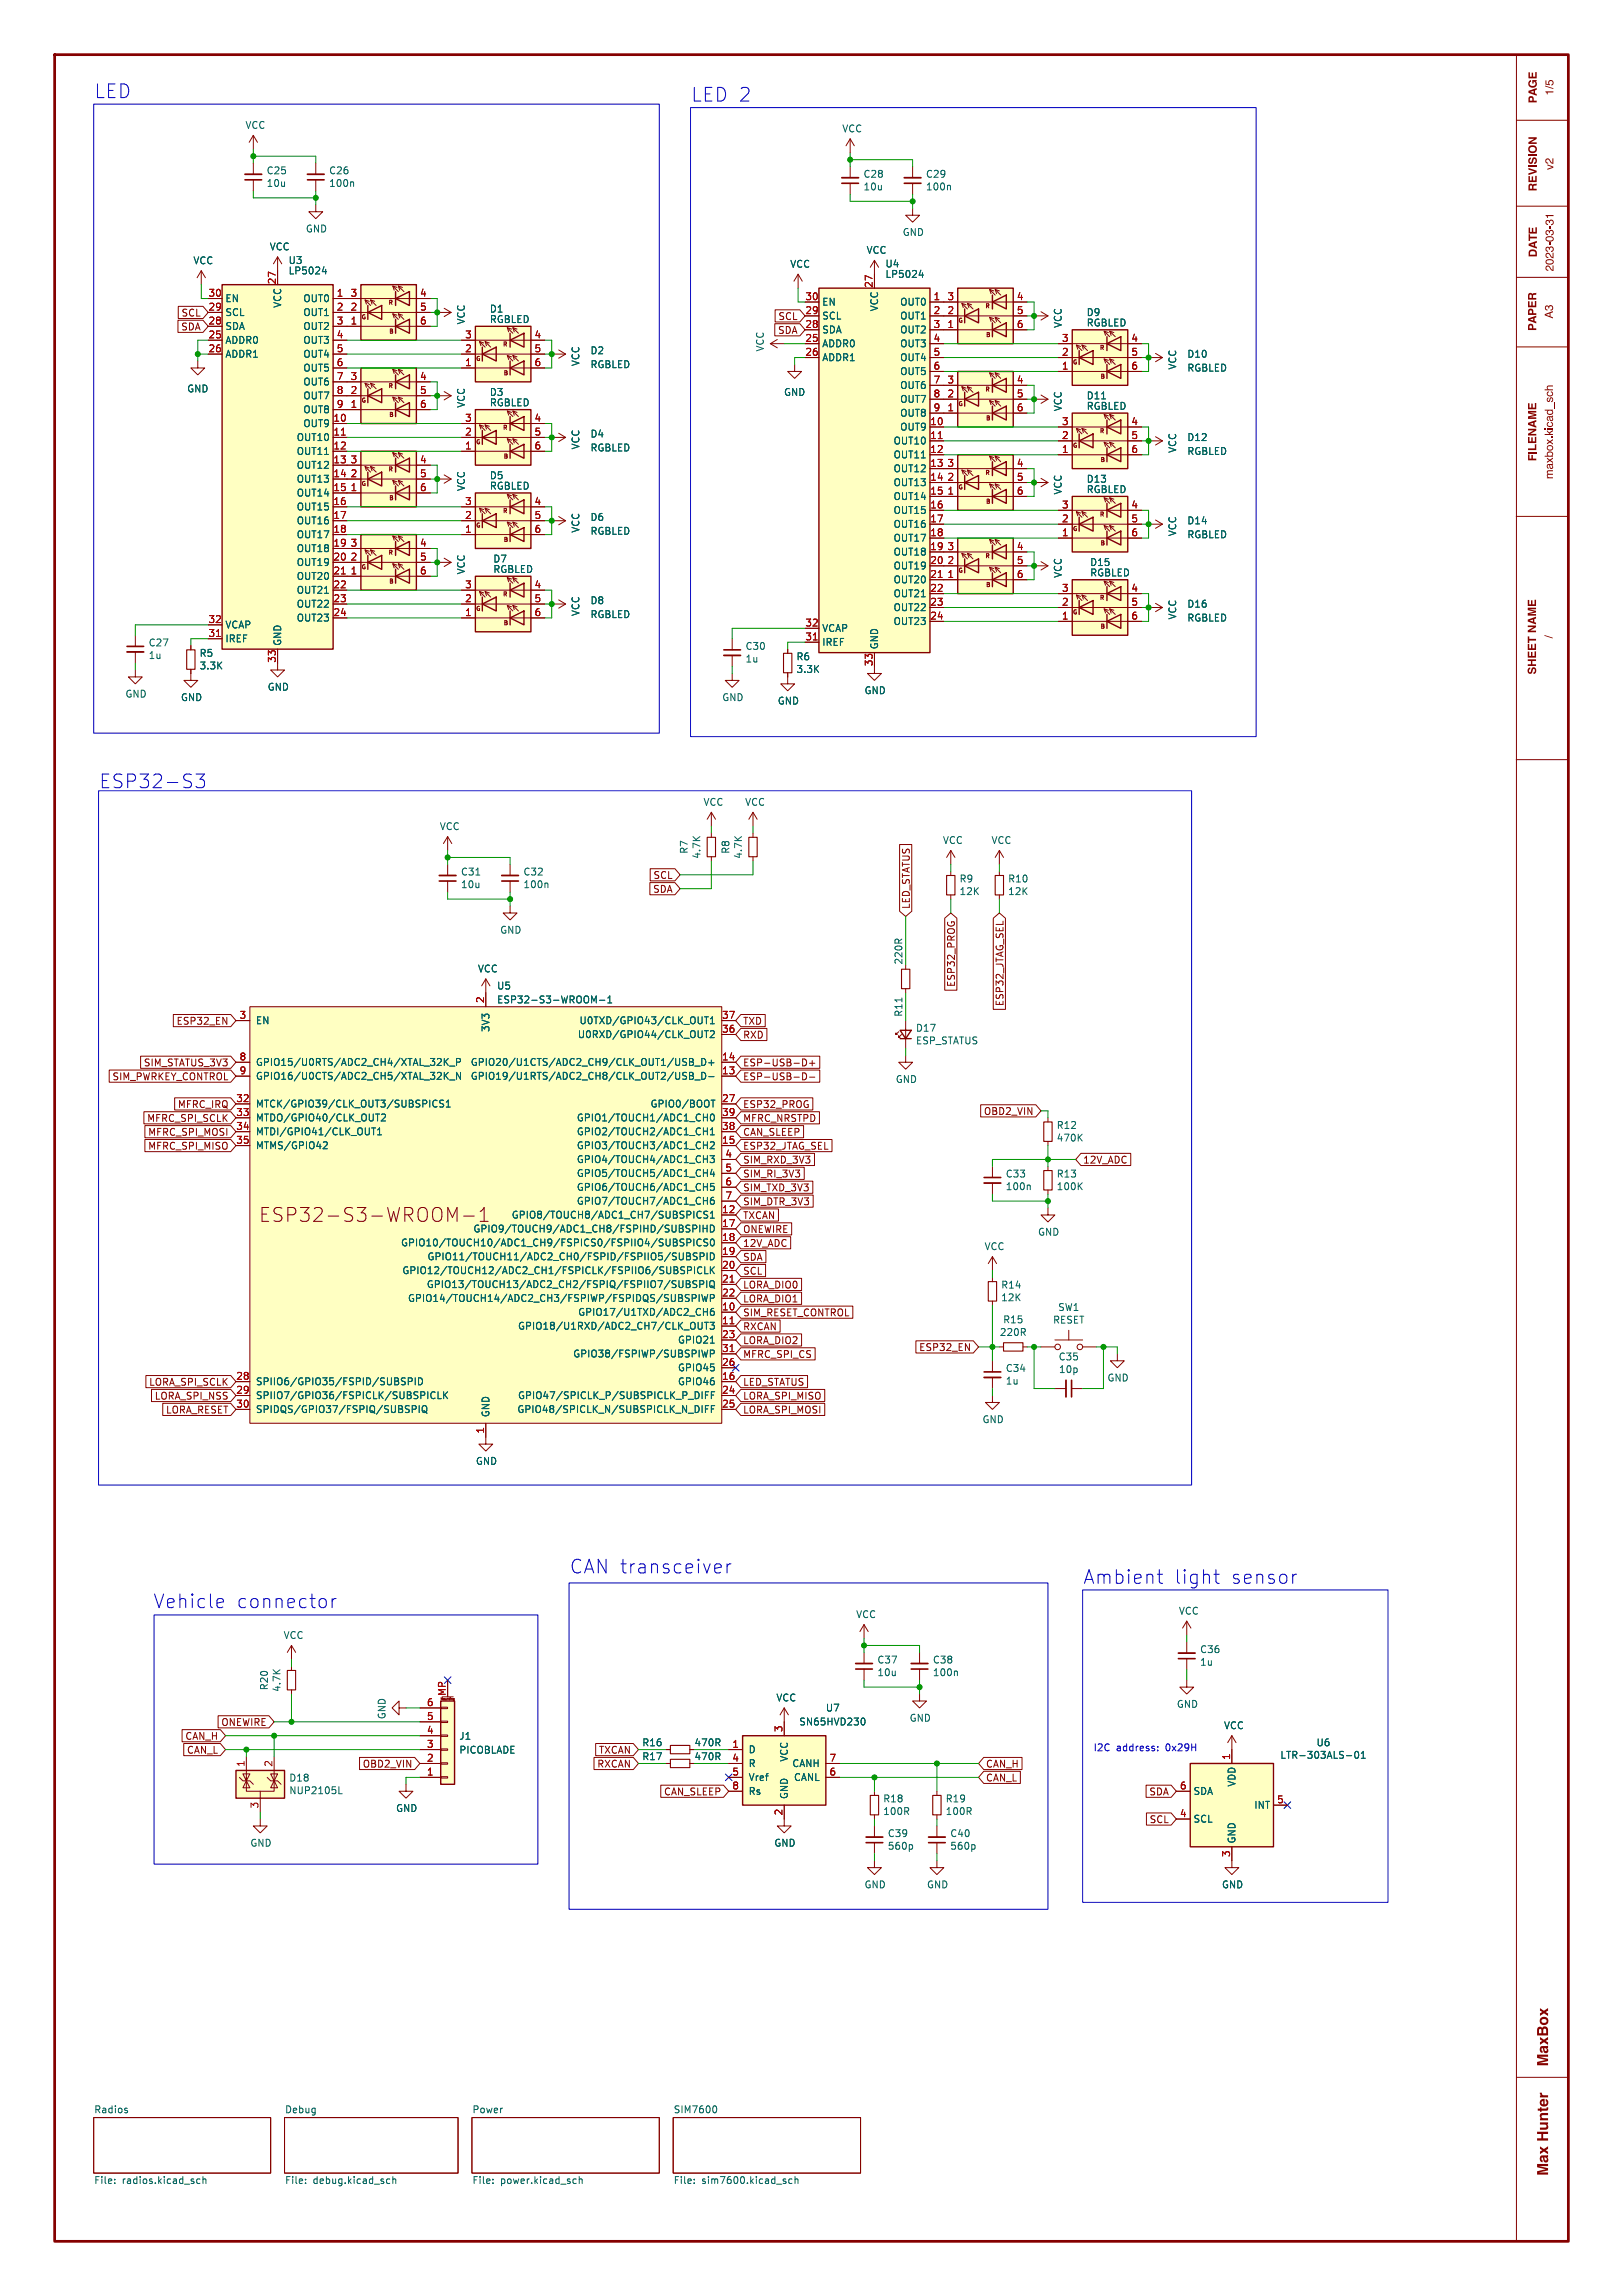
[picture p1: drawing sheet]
<svg xmlns="http://www.w3.org/2000/svg" width="297mm" height="420mm" viewBox="0 0 297 420" stroke-linecap="round" stroke-linejoin="round" font-family="sans-serif">
<defs><g id="words">
<g font-size="3.5" fill="#0000c2">
<text x="17.1" y="18.2">LED</text>
<text x="126.4" y="18.8">LED 2</text>
<text x="18" y="144.4">ESP32-S3</text>
<text x="104.1" y="288">CAN transceiver</text>
<text x="198.1" y="289.9">Ambient</text>
<text x="214.7" y="289.9">light</text>
<text x="225.1" y="289.9">sensor</text>
<text x="27.9" y="294.4">Vehicle</text>
<text x="43.1" y="294.4">connector</text>
</g>
<text font-size="3.5" fill="#840000" x="47.4" y="223.7">ESP32-S3-WROOM-1</text>
<g font-size="2.8" fill="#840000">
<text x="283.9" y="378" transform="rotate(-90 283.9 378)">MaxBox</text>
<text x="283.9" y="398" transform="rotate(-90 283.9 398)">Max Hunter</text>
</g>
<g font-size="2.1" fill="#840000">
<text x="284.7" y="17.5" transform="rotate(-90 284.7 17.5)">1/5</text>
<text x="281.6" y="18.9" transform="rotate(-90 281.6 18.9)">PAGE</text>
<text x="281.6" y="35" transform="rotate(-90 281.6 35)">REVISION</text>
<text x="284.7" y="31.1" transform="rotate(-90 284.7 31.1)">v2</text>
<text x="281.7" y="47.1" transform="rotate(-90 281.7 47.1)">DATE</text>
<text x="284.7" y="49.6" transform="rotate(-90 284.7 49.6)">2023-03-31</text>
<text x="284.6" y="58.3" transform="rotate(-90 284.6 58.3)">A3</text>
<text x="281.6" y="60.5" transform="rotate(-90 281.6 60.5)">PAPER</text>
<text x="281.6" y="84.4" transform="rotate(-90 281.6 84.4)">FILENAME</text>
<text x="284.6" y="87.6" transform="rotate(-90 284.6 87.6)">maxbox.kicad_sch</text>
<text x="284.6" y="116.8" transform="rotate(-90 284.6 116.8)">/</text>
<text x="281.5" y="123.4" transform="rotate(-90 281.5 123.4)">SHEET NAME</text>
</g>
<g font-size="1.8" fill="#006464">
<text x="44.8" y="23.8">VCC</text>
<text x="154" y="24.4">VCC</text>
<text x="48.7" y="32.1">C25</text>
<text x="48.7" y="34.4">10u</text>
<text x="60.1" y="34.4">100n</text>
<text x="60.1" y="32.1">C26</text>
<text x="157.9" y="32.7">C28</text>
<text x="157.9" y="35">10u</text>
<text x="169.4" y="35">100n</text>
<text x="169.4" y="32.7">C29</text>
<text x="49.3" y="46">VCC</text>
<text x="55.9" y="42.7">GND</text>
<text x="158.5" y="46.6">VCC</text>
<text x="165.1" y="43.4">GND</text>
<text x="35.3" y="48.5">VCC</text>
<text x="52.7" y="50.4">LP5024</text>
<text x="52.7" y="48.5">U3</text>
<text x="144.5" y="49.2">VCC</text>
<text x="161.9" y="51">LP5024</text>
<text x="161.9" y="49.1">U4</text>
<text x="41.1" y="55.5">EN</text>
<text x="41.1" y="58">SCL</text>
<text x="51.7" y="56.4" transform="rotate(-90 51.7 56.4)">VCC</text>
<text x="55.4" y="55.5">OUT0</text>
<text x="55.4" y="58">OUT1</text>
<text x="85.3" y="59.4" transform="rotate(-90 85.3 59.4)">VCC</text>
<text x="89.5" y="57.4">D1</text>
<text x="89.5" y="59.3">RGBLED</text>
<text x="150.4" y="56.1">EN</text>
<text x="150.4" y="58.6">SCL</text>
<text x="160.9" y="57" transform="rotate(-90 160.9 57)">VCC</text>
<text x="164.6" y="56.1">OUT0</text>
<text x="164.6" y="58.6">OUT1</text>
<text x="198.8" y="58">D9</text>
<text x="198.8" y="59.9">RGBLED</text>
<text x="41.1" y="60.6">SDA</text>
<text x="41.1" y="63.1">ADDR0</text>
<text x="41.1" y="65.6">ADDR1</text>
<text x="55.4" y="60.6">OUT2</text>
<text x="55.4" y="63.1">OUT3</text>
<text x="55.4" y="65.6">OUT4</text>
<text x="108" y="65">D2</text>
<text x="140" y="64.4" transform="rotate(-90 140 64.4)">VCC</text>
<text x="150.4" y="61.2">SDA</text>
<text x="150.4" y="63.7">ADDR0</text>
<text x="164.6" y="61.2">OUT2</text>
<text x="164.6" y="63.7">OUT3</text>
<text x="194.5" y="60.1" transform="rotate(-90 194.5 60.1)">VCC</text>
<text x="217.2" y="65.6">D10</text>
<text x="34.2" y="72">GND</text>
<text x="55.4" y="68.2">OUT5</text>
<text x="55.4" y="70.7">OUT6</text>
<text x="106.2" y="67.1" transform="rotate(-90 106.2 67.1)">VCC</text>
<text x="108" y="67.5">RGBLED</text>
<text x="150.4" y="66.3">ADDR1</text>
<text x="164.6" y="66.3">OUT4</text>
<text x="164.6" y="68.8">OUT5</text>
<text x="164.6" y="71.3">OUT6</text>
<text x="215.4" y="67.7" transform="rotate(-90 215.4 67.7)">VCC</text>
<text x="217.2" y="68.2">RGBLED</text>
<text x="55.4" y="73.3">OUT7</text>
<text x="55.4" y="75.8">OUT8</text>
<text x="85.3" y="74.7" transform="rotate(-90 85.3 74.7)">VCC</text>
<text x="89.5" y="72.6">D3</text>
<text x="89.5" y="74.5">RGBLED</text>
<text x="143.4" y="72.6">GND</text>
<text x="164.6" y="73.9">OUT7</text>
<text x="164.6" y="76.4">OUT8</text>
<text x="194.5" y="75.3" transform="rotate(-90 194.5 75.3)">VCC</text>
<text x="198.8" y="75.2">RGBLED</text>
<text x="198.8" y="73.3">D11</text>
<text x="54.2" y="80.9">OUT10</text>
<text x="54.2" y="83.4">OUT11</text>
<text x="55.4" y="78.3">OUT9</text>
<text x="106.2" y="82.3" transform="rotate(-90 106.2 82.3)">VCC</text>
<text x="108" y="80.2">D4</text>
<text x="108" y="82.8">RGBLED</text>
<text x="163.4" y="81.5">OUT10</text>
<text x="164.6" y="79">OUT9</text>
<text x="215.4" y="82.9" transform="rotate(-90 215.4 82.9)">VCC</text>
<text x="217.2" y="83.4">RGBLED</text>
<text x="217.2" y="80.9">D12</text>
<text x="54.2" y="86">OUT12</text>
<text x="54.2" y="88.5">OUT13</text>
<text x="85.3" y="89.9" transform="rotate(-90 85.3 89.9)">VCC</text>
<text x="89.5" y="87.9">D5</text>
<text x="89.5" y="89.8">RGBLED</text>
<text x="163.4" y="84">OUT11</text>
<text x="163.4" y="86.6">OUT12</text>
<text x="163.4" y="89.1">OUT13</text>
<text x="198.8" y="88.5">D13</text>
<text x="54.2" y="91">OUT14</text>
<text x="54.2" y="93.6">OUT15</text>
<text x="108" y="95.5">D6</text>
<text x="163.4" y="91.7">OUT14</text>
<text x="163.4" y="94.2">OUT15</text>
<text x="194.5" y="90.6" transform="rotate(-90 194.5 90.6)">VCC</text>
<text x="198.8" y="90.4">RGBLED</text>
<text x="54.2" y="96.1">OUT16</text>
<text x="54.2" y="98.7">OUT17</text>
<text x="54.2" y="101.2">OUT18</text>
<text x="106.2" y="97.5" transform="rotate(-90 106.2 97.5)">VCC</text>
<text x="108" y="98">RGBLED</text>
<text x="163.4" y="96.7">OUT16</text>
<text x="163.4" y="99.3">OUT17</text>
<text x="163.4" y="101.8">OUT18</text>
<text x="215.4" y="98.2" transform="rotate(-90 215.4 98.2)">VCC</text>
<text x="217.2" y="98.7">RGBLED</text>
<text x="217.2" y="96.1">D14</text>
<text x="54.2" y="103.7">OUT19</text>
<text x="54.2" y="106.3">OUT20</text>
<text x="85.3" y="105.2" transform="rotate(-90 85.3 105.2)">VCC</text>
<text x="90.2" y="103.1">D7</text>
<text x="90.2" y="105">RGBLED</text>
<text x="163.4" y="104.4">OUT19</text>
<text x="163.4" y="106.9">OUT20</text>
<text x="194.5" y="105.8" transform="rotate(-90 194.5 105.8)">VCC</text>
<text x="199.4" y="105.6">RGBLED</text>
<text x="199.4" y="103.7">D15</text>
<text x="54.2" y="108.8">OUT21</text>
<text x="54.2" y="111.4">OUT22</text>
<text x="54.2" y="113.9">OUT23</text>
<text x="106.2" y="112.8" transform="rotate(-90 106.2 112.8)">VCC</text>
<text x="108" y="110.7">D8</text>
<text x="108" y="113.3">RGBLED</text>
<text x="163.4" y="109.4">OUT21</text>
<text x="163.4" y="112">OUT22</text>
<text x="215.4" y="113.4" transform="rotate(-90 215.4 113.4)">VCC</text>
<text x="217.2" y="113.9">RGBLED</text>
<text x="217.2" y="111.4">D16</text>
<text x="27.1" y="118.4">C27</text>
<text x="41.1" y="115.2">VCAP</text>
<text x="41.1" y="117.7">IREF</text>
<text x="51.7" y="118.2" transform="rotate(-90 51.7 118.2)">GND</text>
<text x="136.3" y="119.1">C30</text>
<text x="150.4" y="115.8">VCAP</text>
<text x="150.4" y="118.3">IREF</text>
<text x="160.9" y="118.9" transform="rotate(-90 160.9 118.9)">GND</text>
<text x="163.4" y="114.5">OUT23</text>
<text x="27.1" y="120.8">1u</text>
<text x="36.4" y="120.3">R5</text>
<text x="36.4" y="122.7">3.3K</text>
<text x="136.3" y="121.4">1u</text>
<text x="145.7" y="121">R6</text>
<text x="145.7" y="123.3">3.3K</text>
<text x="22.9" y="127.8">GND</text>
<text x="33" y="128.4">GND</text>
<text x="48.9" y="126.5">GND</text>
<text x="132.1" y="128.4">GND</text>
<text x="142.2" y="129.1">GND</text>
<text x="158.1" y="127.2">GND</text>
<text x="128.6" y="147.6">VCC</text>
<text x="136.3" y="147.6">VCC</text>
<text x="80.4" y="152">VCC</text>
<text x="172.5" y="154.6">VCC</text>
<text x="181.3" y="154.6">VCC</text>
<text x="84.3" y="160.4">C31</text>
<text x="95.7" y="160.4">C32</text>
<text x="126.1" y="156.3" transform="rotate(-90 126.1 156.3)">R7</text>
<text x="128.4" y="157.2" transform="rotate(-90 128.4 157.2)">4.7K</text>
<text x="133.7" y="156.3" transform="rotate(-90 133.7 156.3)">R8</text>
<text x="136" y="157.2" transform="rotate(-90 136 157.2)">4.7K</text>
<text x="175.5" y="161.6">R9</text>
<text x="184.4" y="161.6">R10</text>
<text x="84.3" y="162.7">10u</text>
<text x="95.7" y="162.7">100n</text>
<text x="175.5" y="163.9">12K</text>
<text x="184.4" y="163.9">12K</text>
<text x="91.4" y="171">GND</text>
<text x="87.4" y="178.1">VCC</text>
<text x="165.3" y="176.5" transform="rotate(-90 165.3 176.5)">220R</text>
<text x="90.9" y="181.2">U5</text>
<text x="90.9" y="183.7">ESP32-S3-WROOM-1</text>
<text x="46.7" y="187.6">EN</text>
<text x="89.8" y="188.9" transform="rotate(-90 89.8 188.9)">3V3</text>
<text x="105.6" y="190.1">U0RXD/GPIO44/CLK_OUT2</text>
<text x="105.9" y="187.6">U0TXD/GPIO43/CLK_OUT1</text>
<text x="165.3" y="186.1" transform="rotate(-90 165.3 186.1)">R11</text>
<text x="167.5" y="188.9">D17</text>
<text x="167.5" y="191.2">ESP_STATUS</text>
<text x="46.7" y="195.2">GPIO15/U0RTS/ADC2_CH4/XTAL_32K_P</text>
<text x="46.7" y="197.7">GPIO16/U0CTS/ADC2_CH5/XTAL_32K_N</text>
<text x="86" y="195.2">GPIO20/U1CTS/ADC2_CH9/CLK_OUT1/USB_D+</text>
<text x="86" y="197.7">GPIO19/U1RTS/ADC2_CH8/CLK_OUT2/USB_D-</text>
<text x="46.7" y="202.8">MTCK/GPIO39/CLK_OUT3/SUBSPICS1</text>
<text x="118.9" y="202.8">GPIO0/BOOT</text>
<text x="163.8" y="198.3">GND</text>
<text x="46.7" y="205.3">MTDO/GPIO40/CLK_OUT2</text>
<text x="46.7" y="207.9">MTDI/GPIO41/CLK_OUT1</text>
<text x="105.5" y="205.3">GPIO1/TOUCH1/ADC1_CH0</text>
<text x="105.5" y="207.9">GPIO2/TOUCH2/ADC1_CH1</text>
<text x="193.3" y="209">470K</text>
<text x="193.3" y="206.7">R12</text>
<text x="46.7" y="210.4">MTMS/GPIO42</text>
<text x="105.5" y="210.4">GPIO3/TOUCH3/ADC1_CH2</text>
<text x="105.5" y="213">GPIO4/TOUCH4/ADC1_CH3</text>
<text x="105.5" y="215.5">GPIO5/TOUCH5/ADC1_CH4</text>
<text x="184" y="215.6">C33</text>
<text x="193.3" y="215.6">R13</text>
<text x="105.5" y="218">GPIO6/TOUCH6/ADC1_CH5</text>
<text x="105.5" y="220.6">GPIO7/TOUCH7/ADC1_CH6</text>
<text x="184" y="217.9">100n</text>
<text x="193.3" y="217.9">100K</text>
<text x="86.5" y="225.7">GPIO9/TOUCH9/ADC1_CH8/FSPIHD/SUBSPIHD</text>
<text x="93.5" y="223.1">GPIO8/TOUCH8/ADC1_CH7/SUBSPICS1</text>
<text x="189.9" y="226.2">GND</text>
<text x="73.3" y="228.2">GPIO10/TOUCH10/ADC1_CH9/FSPICS0/FSPIIO4/SUBSPICS0</text>
<text x="73.5" y="233.3">GPIO12/TOUCH12/ADC2_CH1/FSPICLK/FSPIIO6/SUBSPICLK</text>
<text x="78.1" y="230.7">GPIO11/TOUCH11/ADC2_CH0/FSPID/FSPIIO5/SUBSPID</text>
<text x="180.1" y="228.9">VCC</text>
<text x="74.6" y="238.4">GPIO14/TOUCH14/ADC2_CH3/FSPIWP/FSPIDQS/SUBSPIWP</text>
<text x="78" y="235.8">GPIO13/TOUCH13/ADC2_CH2/FSPIQ/FSPIIO7/SUBSPIQ</text>
<text x="183.1" y="235.9">R14</text>
<text x="183.1" y="238.2">12K</text>
<text x="94.7" y="243.4">GPIO18/U1RXD/ADC2_CH7/CLK_OUT3</text>
<text x="105.7" y="240.9">GPIO17/U1TXD/ADC2_CH6</text>
<text x="124" y="246">GPIO21</text>
<text x="182.9" y="244.6">220R</text>
<text x="183.5" y="242.3">R15</text>
<text x="192.6" y="242.3">RESET</text>
<text x="193.5" y="240">SW1</text>
<text x="104.8" y="248.5">GPIO38/FSPIWP/SUBSPIWP</text>
<text x="124" y="251.1">GPIO45</text>
<text x="184" y="251.2">C34</text>
<text x="193.6" y="249">C35</text>
<text x="193.7" y="251.4">10p</text>
<text x="46.7" y="253.6">SPIIO6/GPIO35/FSPID/SUBSPID</text>
<text x="46.7" y="256.1">SPIIO7/GPIO36/FSPICLK/SUBSPICLK</text>
<text x="94.7" y="256.1">GPIO47/SPICLK_P/SUBSPICLK_P_DIFF</text>
<text x="124" y="253.6">GPIO46</text>
<text x="184" y="253.5">1u</text>
<text x="202.6" y="252.9">GND</text>
<text x="46.7" y="258.7">SPIDQS/GPIO37/FSPIQ/SUBSPIQ</text>
<text x="89.8" y="259.3" transform="rotate(-90 89.8 259.3)">GND</text>
<text x="94.6" y="258.7">GPIO48/SPICLK_N/SUBSPICLK_N_DIFF</text>
<text x="179.7" y="260.5">GND</text>
<text x="87" y="268.1">GND</text>
<text x="51.8" y="300">VCC</text>
<text x="156.6" y="296.2">VCC</text>
<text x="215.6" y="295.6">VCC</text>
<text x="160.5" y="304.5">C37</text>
<text x="170.6" y="304.5">C38</text>
<text x="219.5" y="304.9">1u</text>
<text x="219.5" y="302.6">C36</text>
<text x="49.2" y="309.3" transform="rotate(-90 49.2 309.3)">R20</text>
<text x="51.5" y="309.6" transform="rotate(-90 51.5 309.6)">4.7K</text>
<text x="142" y="311.4">VCC</text>
<text x="160.5" y="306.8">10u</text>
<text x="170.6" y="306.8">100n</text>
<text x="70.8" y="314.6" transform="rotate(-90 70.8 314.6)">GND</text>
<text x="146.2" y="315.8">SN65HVD230</text>
<text x="151" y="313.3">U7</text>
<text x="166.4" y="315.1">GND</text>
<text x="215.3" y="312.6">GND</text>
<text x="223.9" y="316.5">VCC</text>
<text x="84" y="318.4">J1</text>
<text x="84" y="321">PICOBLADE</text>
<text x="117.4" y="322.2">R17</text>
<text x="117.4" y="319.6">R16</text>
<text x="127" y="322.2">470R</text>
<text x="127" y="319.6">470R</text>
<text x="136.9" y="320.9">D</text>
<text x="136.9" y="323.4">R</text>
<text x="144.4" y="322.3" transform="rotate(-90 144.4 322.3)">VCC</text>
<text x="144.9" y="323.4">CANH</text>
<text x="234.2" y="321.9">LTR-303ALS-01</text>
<text x="240.8" y="319.6">U6</text>
<text x="52.8" y="328.4">NUP2105L</text>
<text x="52.8" y="326.1">D18</text>
<text x="136.9" y="326">Vref</text>
<text x="136.9" y="328.5">Rs</text>
<text x="144.4" y="329.2" transform="rotate(-90 144.4 329.2)">GND</text>
<text x="145.2" y="326">CANL</text>
<text x="161.5" y="329.9">R18</text>
<text x="173" y="329.9">R19</text>
<text x="218.3" y="328.5">SDA</text>
<text x="226.3" y="326.9" transform="rotate(-90 226.3 326.9)">VDD</text>
<text x="72.4" y="331.6">GND</text>
<text x="161.5" y="332.2">100R</text>
<text x="173" y="332.2">100R</text>
<text x="218.3" y="333.6">SCL</text>
<text x="229.4" y="331.1">INT</text>
<text x="45.7" y="338">GND</text>
<text x="141.6" y="338">GND</text>
<text x="162.4" y="338.6">560p</text>
<text x="162.4" y="336.2">C39</text>
<text x="173.8" y="338.6">560p</text>
<text x="173.8" y="336.2">C40</text>
<text x="226.3" y="337.3" transform="rotate(-90 226.3 337.3)">GND</text>
<text x="158.1" y="345.6">GND</text>
<text x="169.5" y="345.6">GND</text>
<text x="223.5" y="345.6">GND</text>
<text x="17.1" y="386.6">Radios</text>
<text x="52.1" y="386.6">Debug</text>
<text x="86.4" y="386.6">Power</text>
<text x="123.2" y="386.6">SIM7600</text>
<text x="17.1" y="399.8">File:</text>
<text x="22.4" y="399.8">radios.kicad_sch</text>
<text x="52.1" y="399.8">File:</text>
<text x="57.3" y="399.8">debug.kicad_sch</text>
<text x="86.4" y="399.8">File:</text>
<text x="91.6" y="399.8">power.kicad_sch</text>
<text x="123.2" y="399.8">File:</text>
<text x="128.4" y="399.8">sim7600.kicad_sch</text>
</g>
<g font-size="1.8" fill="#a90000">
<text x="50.5" y="52.1" transform="rotate(-90 50.5 52.1)">27</text>
<text x="159.8" y="52.7" transform="rotate(-90 159.8 52.7)">27</text>
<text x="38.1" y="54.4">30</text>
<text x="38.1" y="56.9">29</text>
<text x="38.1" y="59.4">28</text>
<text x="61.5" y="54.4">1</text>
<text x="61.5" y="56.9">2</text>
<text x="61.5" y="59.4">3</text>
<text x="64.1" y="54.4">3</text>
<text x="64.1" y="56.9">2</text>
<text x="64.1" y="59.4">1</text>
<text x="76.8" y="54.4">4</text>
<text x="76.8" y="56.9">5</text>
<text x="76.8" y="59.4">6</text>
<text x="147.3" y="55">30</text>
<text x="147.3" y="57.5">29</text>
<text x="170.7" y="55">1</text>
<text x="170.7" y="57.5">2</text>
<text x="173.3" y="55">3</text>
<text x="173.3" y="57.5">2</text>
<text x="186" y="55">4</text>
<text x="186" y="57.5">5</text>
<text x="38.1" y="62">25</text>
<text x="38.1" y="64.5">26</text>
<text x="61.5" y="62">4</text>
<text x="61.5" y="64.5">5</text>
<text x="85" y="62">3</text>
<text x="85" y="64.5">2</text>
<text x="97.7" y="62">4</text>
<text x="97.7" y="64.5">5</text>
<text x="147.3" y="60.1">28</text>
<text x="147.3" y="62.6">25</text>
<text x="147.3" y="65.2">26</text>
<text x="170.7" y="60.1">3</text>
<text x="170.7" y="62.6">4</text>
<text x="170.7" y="65.2">5</text>
<text x="173.3" y="60.1">1</text>
<text x="186" y="60.1">6</text>
<text x="194.2" y="62.6">3</text>
<text x="194.2" y="65.2">2</text>
<text x="206.9" y="62.6">4</text>
<text x="206.9" y="65.2">5</text>
<text x="61.5" y="67.1">6</text>
<text x="61.5" y="69.6">7</text>
<text x="64.1" y="69.6">3</text>
<text x="76.8" y="69.6">4</text>
<text x="85" y="67.1">1</text>
<text x="97.7" y="67.1">6</text>
<text x="170.7" y="67.7">6</text>
<text x="170.7" y="70.2">7</text>
<text x="173.3" y="70.2">3</text>
<text x="186" y="70.2">4</text>
<text x="194.2" y="67.7">1</text>
<text x="206.9" y="67.7">6</text>
<text x="60.9" y="77.2">10</text>
<text x="61.5" y="72.1">8</text>
<text x="61.5" y="74.7">9</text>
<text x="64.1" y="72.1">2</text>
<text x="64.1" y="74.7">1</text>
<text x="76.8" y="72.1">5</text>
<text x="76.8" y="74.7">6</text>
<text x="85" y="77.2">3</text>
<text x="97.7" y="77.2">4</text>
<text x="170.1" y="77.9">10</text>
<text x="170.7" y="72.8">8</text>
<text x="170.7" y="75.3">9</text>
<text x="173.3" y="72.8">2</text>
<text x="173.3" y="75.3">1</text>
<text x="186" y="72.8">5</text>
<text x="186" y="75.3">6</text>
<text x="194.2" y="77.9">3</text>
<text x="206.9" y="77.9">4</text>
<text x="60.9" y="79.8">11</text>
<text x="60.9" y="82.3">12</text>
<text x="85" y="79.8">2</text>
<text x="85" y="82.3">1</text>
<text x="97.7" y="79.8">5</text>
<text x="97.7" y="82.3">6</text>
<text x="170.1" y="80.4">11</text>
<text x="170.1" y="82.9">12</text>
<text x="194.2" y="80.4">2</text>
<text x="194.2" y="82.9">1</text>
<text x="206.9" y="80.4">5</text>
<text x="206.9" y="82.9">6</text>
<text x="60.9" y="84.8">13</text>
<text x="60.9" y="87.4">14</text>
<text x="60.9" y="89.9">15</text>
<text x="64.1" y="84.8">3</text>
<text x="64.1" y="87.4">2</text>
<text x="64.1" y="89.9">1</text>
<text x="76.8" y="84.8">4</text>
<text x="76.8" y="87.4">5</text>
<text x="76.8" y="89.9">6</text>
<text x="170.1" y="85.5">13</text>
<text x="170.1" y="88">14</text>
<text x="173.3" y="85.5">3</text>
<text x="173.3" y="88">2</text>
<text x="186" y="85.5">4</text>
<text x="186" y="88">5</text>
<text x="60.9" y="92.5">16</text>
<text x="60.9" y="95">17</text>
<text x="85" y="92.5">3</text>
<text x="85" y="95">2</text>
<text x="97.7" y="92.5">4</text>
<text x="97.7" y="95">5</text>
<text x="170.1" y="90.6">15</text>
<text x="170.1" y="93.1">16</text>
<text x="170.1" y="95.6">17</text>
<text x="173.3" y="90.6">1</text>
<text x="186" y="90.6">6</text>
<text x="194.2" y="93.1">3</text>
<text x="194.2" y="95.6">2</text>
<text x="206.9" y="93.1">4</text>
<text x="206.9" y="95.6">5</text>
<text x="60.9" y="97.5">18</text>
<text x="60.9" y="100.1">19</text>
<text x="64.1" y="100.1">3</text>
<text x="76.8" y="100.1">4</text>
<text x="85" y="97.5">1</text>
<text x="97.7" y="97.5">6</text>
<text x="170.1" y="98.2">18</text>
<text x="170.1" y="100.7">19</text>
<text x="173.3" y="100.7">3</text>
<text x="186" y="100.7">4</text>
<text x="194.2" y="98.2">1</text>
<text x="206.9" y="98.2">6</text>
<text x="60.9" y="102.6">20</text>
<text x="60.9" y="105.2">21</text>
<text x="60.9" y="107.7">22</text>
<text x="64.1" y="102.6">2</text>
<text x="64.1" y="105.2">1</text>
<text x="76.8" y="102.6">5</text>
<text x="76.8" y="105.2">6</text>
<text x="85" y="107.7">3</text>
<text x="97.7" y="107.7">4</text>
<text x="170.1" y="103.3">20</text>
<text x="170.1" y="105.8">21</text>
<text x="173.3" y="103.3">2</text>
<text x="173.3" y="105.8">1</text>
<text x="186" y="103.3">5</text>
<text x="186" y="105.8">6</text>
<text x="60.9" y="110.2">23</text>
<text x="60.9" y="112.8">24</text>
<text x="85" y="110.2">2</text>
<text x="85" y="112.8">1</text>
<text x="97.7" y="110.2">5</text>
<text x="97.7" y="112.8">6</text>
<text x="170.1" y="108.3">22</text>
<text x="170.1" y="110.9">23</text>
<text x="170.1" y="113.4">24</text>
<text x="194.2" y="108.3">3</text>
<text x="194.2" y="110.9">2</text>
<text x="194.2" y="113.4">1</text>
<text x="206.9" y="108.3">4</text>
<text x="206.9" y="110.9">5</text>
<text x="206.9" y="113.4">6</text>
<text x="38.1" y="114">32</text>
<text x="38.1" y="116.6">31</text>
<text x="147.3" y="114.7">32</text>
<text x="147.3" y="117.2">31</text>
<text x="50.5" y="121.3" transform="rotate(-90 50.5 121.3)">33</text>
<text x="159.8" y="122" transform="rotate(-90 159.8 122)">33</text>
<text x="88.6" y="183.6" transform="rotate(-90 88.6 183.6)">2</text>
<text x="43.7" y="186.4">3</text>
<text x="132" y="186.4">37</text>
<text x="132" y="189">36</text>
<text x="43.7" y="194.1">8</text>
<text x="43.7" y="196.6">9</text>
<text x="132" y="194.1">14</text>
<text x="132" y="196.6">13</text>
<text x="43.1" y="201.7">32</text>
<text x="132" y="201.7">27</text>
<text x="43.1" y="204.2">33</text>
<text x="43.1" y="206.8">34</text>
<text x="43.1" y="209.3">35</text>
<text x="132" y="204.2">39</text>
<text x="132" y="206.8">38</text>
<text x="132" y="209.3">15</text>
<text x="132.6" y="211.8">4</text>
<text x="132.6" y="214.4">5</text>
<text x="132" y="222">12</text>
<text x="132.6" y="216.9">6</text>
<text x="132.6" y="219.5">7</text>
<text x="132" y="224.5">17</text>
<text x="132" y="227.1">18</text>
<text x="132" y="229.6">19</text>
<text x="132" y="232.2">20</text>
<text x="132" y="234.7">21</text>
<text x="132" y="237.2">22</text>
<text x="132" y="239.8">10</text>
<text x="132" y="242.3">11</text>
<text x="132" y="244.9">23</text>
<text x="132" y="247.4">31</text>
<text x="132" y="249.9">26</text>
<text x="43.1" y="252.5">28</text>
<text x="43.1" y="255">29</text>
<text x="43.1" y="257.6">30</text>
<text x="132" y="252.5">16</text>
<text x="132" y="255">24</text>
<text x="132" y="257.6">25</text>
<text x="88.6" y="262.3" transform="rotate(-90 88.6 262.3)">1</text>
<text x="81.7" y="310.3" transform="rotate(-90 81.7 310.3)">MP</text>
<text x="78" y="317.2">4</text>
<text x="78" y="314.7">5</text>
<text x="78" y="312.2">6</text>
<text x="143.3" y="316.9" transform="rotate(-90 143.3 316.9)">3</text>
<text x="44.8" y="323.3" transform="rotate(-90 44.8 323.3)">1</text>
<text x="49.9" y="323.3" transform="rotate(-90 49.9 323.3)">2</text>
<text x="78" y="322.3">2</text>
<text x="78" y="319.8">3</text>
<text x="133.9" y="319.8">1</text>
<text x="133.9" y="322.3">4</text>
<text x="151.7" y="322.3">7</text>
<text x="225.2" y="322" transform="rotate(-90 225.2 322)">1</text>
<text x="78" y="324.9">1</text>
<text x="133.9" y="324.9">5</text>
<text x="133.9" y="327.4">8</text>
<text x="151.7" y="324.9">6</text>
<text x="215.8" y="327.4">6</text>
<text x="233.6" y="329.9">5</text>
<text x="47.4" y="330.9" transform="rotate(-90 47.4 330.9)">3</text>
<text x="143.3" y="332.2" transform="rotate(-90 143.3 332.2)">2</text>
<text x="215.8" y="332.5">4</text>
<text x="225.2" y="339.8" transform="rotate(-90 225.2 339.8)">3</text>
</g>
<g font-size="1.8" fill="#840000">
<text x="33.1" y="58.1">SCL</text>
<text x="142.3" y="58.7">SCL</text>
<text x="33.1" y="60.6">SDA</text>
<text x="142.3" y="61.3">SDA</text>
<text x="119.5" y="161">SCL</text>
<text x="119.4" y="163.5">SDA</text>
<text x="166.7" y="166.4" transform="rotate(-90 166.7 166.4)">LED_STATUS</text>
<text x="174.9" y="180.6" transform="rotate(-90 174.9 180.6)">ESP32_PROG</text>
<text x="183.8" y="184.1" transform="rotate(-90 183.8 184.1)">ESP32_JTAG_SEL</text>
<text x="32.2" y="187.6">ESP32_EN</text>
<text x="135.9" y="187.6">TXD</text>
<text x="135.9" y="190.2">RXD</text>
<text x="20.5" y="197.8">SIM_PWRKEY_CONTROL</text>
<text x="26.2" y="195.3">SIM_STATUS_3V3</text>
<text x="135.9" y="195.3">ESP-USB-D+</text>
<text x="135.9" y="197.8">ESP-USB-D-</text>
<text x="32.5" y="202.9">MFRC_IRQ</text>
<text x="135.9" y="202.9">ESP32_PROG</text>
<text x="26.8" y="205.4">MFRC_SPI_SCLK</text>
<text x="27" y="208">MFRC_SPI_MOSI</text>
<text x="135.9" y="205.4">MFRC_NRSTPD</text>
<text x="135.9" y="208">CAN_SLEEP</text>
<text x="180" y="204.2">OBD2_VIN</text>
<text x="27" y="210.5">MFRC_SPI_MISO</text>
<text x="135.9" y="213">SIM_RXD_3V3</text>
<text x="135.9" y="215.6">SIM_RI_3V3</text>
<text x="135.9" y="210.5">ESP32_JTAG_SEL</text>
<text x="198.1" y="213">12V_ADC</text>
<text x="135.9" y="220.7">SIM_DTR_3V3</text>
<text x="135.9" y="218.1">SIM_TXD_3V3</text>
<text x="135.9" y="225.7">ONEWIRE</text>
<text x="135.9" y="223.2">TXCAN</text>
<text x="135.9" y="230.8">SDA</text>
<text x="135.9" y="233.4">SCL</text>
<text x="135.9" y="228.3">12V_ADC</text>
<text x="135.9" y="238.4">LORA_DIO1</text>
<text x="135.9" y="235.9">LORA_DIO0</text>
<text x="135.9" y="243.5">RXCAN</text>
<text x="135.9" y="241">SIM_RESET_CONTROL</text>
<text x="135.9" y="246.1">LORA_DIO2</text>
<text x="135.9" y="248.6">MFRC_SPI_CS</text>
<text x="168.1" y="247.3">ESP32_EN</text>
<text x="27.2" y="253.7">LORA_SPI_SCLK</text>
<text x="28.2" y="256.2">LORA_SPI_NSS</text>
<text x="135.9" y="256.2">LORA_SPI_MISO</text>
<text x="135.9" y="253.7">LED_STATUS</text>
<text x="30.3" y="258.8">LORA_RESET</text>
<text x="135.9" y="258.8">LORA_SPI_MOSI</text>
<text x="40.4" y="315.9">ONEWIRE</text>
<text x="33.8" y="318.5">CAN_H</text>
<text x="34.1" y="321">CAN_L</text>
<text x="66.3" y="323.5">OBD2_VIN</text>
<text x="109.2" y="323.5">RXCAN</text>
<text x="109.5" y="321">TXCAN</text>
<text x="180.3" y="323.5">CAN_H</text>
<text x="121.4" y="328.6">CAN_SLEEP</text>
<text x="180.3" y="326.1">CAN_L</text>
<text x="210.2" y="328.6">SDA</text>
<text x="210.3" y="333.7">SCL</text>
</g>
<g font-size="1.8" fill="#0000c2">
<text x="200" y="320.4">I2C</text>
<text x="204.3" y="320.4">address:</text>
<text x="213.4" y="320.4">0x29H</text>
</g>
<g font-size="1.1" fill="#840000">
<text x="66" y="58.6">G</text>
<text x="71" y="56">R</text>
<text x="175.3" y="59.2">G</text>
<text x="180.2" y="56.6">R</text>
<text x="71.1" y="61.2">B</text>
<text x="91.9" y="63.6">R</text>
<text x="180.3" y="61.8">B</text>
<text x="201.1" y="64.2">R</text>
<text x="71" y="71.2">R</text>
<text x="87" y="66.2">G</text>
<text x="92" y="68.8">B</text>
<text x="180.2" y="71.8">R</text>
<text x="196.2" y="66.9">G</text>
<text x="201.3" y="69.5">B</text>
<text x="66" y="73.8">G</text>
<text x="71.1" y="76.5">B</text>
<text x="175.3" y="74.5">G</text>
<text x="180.3" y="77.1">B</text>
<text x="87" y="81.5">G</text>
<text x="91.9" y="78.8">R</text>
<text x="196.2" y="82.1">G</text>
<text x="201.1" y="79.5">R</text>
<text x="66" y="89.1">G</text>
<text x="71" y="86.4">R</text>
<text x="92" y="84.1">B</text>
<text x="175.3" y="89.7">G</text>
<text x="180.2" y="87.1">R</text>
<text x="201.3" y="84.7">B</text>
<text x="71.1" y="91.7">B</text>
<text x="91.9" y="94.1">R</text>
<text x="180.3" y="92.3">B</text>
<text x="201.1" y="94.7">R</text>
<text x="71" y="101.7">R</text>
<text x="87" y="96.7">G</text>
<text x="92" y="99.3">B</text>
<text x="196.2" y="97.3">G</text>
<text x="201.3" y="99.9">B</text>
<text x="66" y="104.3">G</text>
<text x="71.1" y="106.9">B</text>
<text x="175.3" y="105">G</text>
<text x="180.2" y="102.3">R</text>
<text x="180.3" y="107.6">B</text>
<text x="87" y="111.9">G</text>
<text x="91.9" y="109.3">R</text>
<text x="196.2" y="112.6">G</text>
<text x="201.1" y="109.9">R</text>
<text x="92" y="114.6">B</text>
<text x="201.3" y="115.2">B</text>
</g>
<text font-size=".5" fill="#840000" x="80.4" y="311.2">Mounting</text>
</g></defs>
<path d="M10 10h277v400h-277z" fill="none" stroke="#840000" stroke-width=".5"/>
<g fill="none" stroke="#840000" stroke-width=".18">
<path d="M277.5 10v400M277.5 22h9.5M277.5 37.7h9.5M277.5 50.7h9.5M277.5 63.5h9.5M277.5 94.5h9.5M277.5 139h9.5M81.9 153l-.7 1.3M81.9 153l.8 1.3M81.9 153v2.6M93.3 158.1v2M93.3 161.2v2"/>
<path d="M165.7 193v1.3h1.3l-1.3 1.3-1.2-1.3h1.2M217.2 296.5l-.8 1.3M217.2 296.5l.7 1.3M217.2 296.5v2.6M217.2 307.3v1.3h1.2l-1.2 1.3-1.3-1.3h1.3M277.5 380h9.5M17.1 387.4h32.4v10.1h-32.4zM52.1 387.4h31.7v10.1h-31.7zM86.4 387.4h34.2v10.1h-34.2zM123.2 387.4h34.3v10.1h-34.3z"/>
</g>
<g fill="none" stroke="#006464" stroke-width=".18">
<path d="M100.1 161.5l.2 .2v.7M21 399.3v.1M21 398.6v.2M23.2 386.1l.2 .1-.2 .3M23.2 385.6l.1 .1M36 399.2l.2 .2h.4M36.6 398.6h-.4l-.2 .2M37.1 398.7l.2-.1h.3l.1 .8M37.1 398.1v1.3M55.9 399.3v.1M55.9 398.6v.2M71 398.6h.3"/>
<path d="M71.3 399.4h-.3M71.9 398.7l.2-.1h.3v.8M71.9 398.1v1.3M90.2 399.3v.1M90.2 398.6v.2M105.1 398.6h.3M105.4 399.4h-.3M106 398.7l.2-.1h.3v.8M106 398.1v1.3M127 399.3v.1M127 398.6v.2M130.7 385.2a.68 .68 0 0 1 .5 .6 .68 .68 0 0 1-.5 .7"/>
<path d="M144.9 398.6h-.3l-.3 .2 .2 .6h.4M145.5 398.7l.2-.1h.3v.8M145.5 398.1v1.3"/>
</g>
<path d="M91.8 161.2h3.1" fill="none" stroke="#840000" stroke-width=".3"/>
<path d="M91.8 160.1h3.1" fill="none" stroke="#840000" stroke-width=".33"/>
<path d="M87 74.9h10.2v10.2h-10.2z" fill="#ffffc2"/>
<path d="M87 74.9h10.2v10.2h-10.2zM88.3 78.7v2.6M93.3 77.5l2.6-1.3v2.5zM93.3 76.2v2.5M88.3 80l2.5-1.3v2.6zM93.3 82.6l2.6-1.3v2.5zM93.3 81.3v2.5" fill="none" stroke="#840000" stroke-width=".25"/>
<g fill="none" stroke="#840000" stroke-width=".18">
<path d="M84.5 77.5h15.2M87.8 77.7l1 1M88.5 78l-.7-.3 .2 .8M88.8 77.7l1 1M89.5 78l-.7-.3 .2 .8M92.8 75.2l1.1 1M93.6 75.4l-.8-.2 .3 .7M93.9 75.2l1 1M94.6 75.4l-.7-.2 .2 .7M84.5 80h15.2M84.5 82.6h15.2M92.8 80.3l1.1 1"/>
<path d="M93.6 80.5l-.8-.2 .3 .7M93.9 80.3l1 1M94.6 80.5l-.7-.2 .2 .7M160 121.9v1.3h1.3l-1.3 1.3-1.3-1.3h1.3M181.6 255.3v1.2h1.3l-1.3 1.3-1.3-1.3h1.3M181.6 248.9v2.1M181.6 252v2"/>
</g>
<path d="M180.1 251h3" fill="none" stroke="#840000" stroke-width=".3"/>
<path d="M180.1 252h3" fill="none" stroke="#840000" stroke-width=".33"/>
<path d="M66 97.8h10.2v10.2h-10.2z" fill="#ffffc2"/>
<path d="M66 97.8h10.2v10.2h-10.2zM72.4 99.1v2.5M67.3 102.9l2.5-1.3v2.5zM67.3 101.6v2.5M72.4 100.3l2.5-1.2v2.5zM72.4 105.4l2.5-1.3v2.6zM72.4 104.1v2.6" fill="none" stroke="#840000" stroke-width=".25"/>
<g fill="none" stroke="#840000" stroke-width=".18">
<path d="M71.9 98l1 1.1M72.6 98.3l-.7-.3 .2 .8M72.9 98l1 1.1M73.7 98.3l-.8-.3 .3 .8M63.5 100.3h15.2M63.5 102.9h15.2M63.5 105.4h15.2M66.8 100.6l1 1M67.6 100.8l-.8-.2 .3 .7M67.8 100.6l1 1M68.6 100.8l-.8-.2 .3 .7M71.9 103.1l1 1"/>
<path d="M72.6 103.4l-.7-.3 .2 .8M72.9 103.1l1 1M73.7 103.4l-.8-.3 .3 .8"/>
</g>
<path d="M40.6 52.1h20.4v66.6h-20.4z" fill="#ffffc2"/>
<path d="M40.6 52.1h20.4v66.6h-20.4z" fill="none" stroke="#840000" stroke-width=".25"/>
<g fill="none" stroke="#840000" stroke-width=".18">
<path d="M38.1 54.6h2.5M38.1 57.2h2.5M38.1 59.7h2.5M50.8 49.5v2.6M61 54.6h2.5M61 57.2h2.5M61 59.7h2.5M80 57.2h2.5M81.3 56.4l1.2 .8M82.5 57.2l-1.2 .7M38.1 62.2h2.5M38.1 64.8h2.5"/>
<path d="M61 62.2h2.5M61 64.8h2.5M61 67.3h2.5M61 69.9h2.5M61 72.4h2.5M61 74.9h2.5M61 77.5h2.5M61 80h2.5M61 82.6h2.5M61 85.1h2.5M61 87.6h2.5M61 90.2h2.5"/>
<path d="M61 92.7h2.5M61 95.3h2.5M61 97.8h2.5M38.1 114.3h2.5M38.1 116.8h2.5M50.8 118.7v3.9h1.3l-1.3 1.2-1.3-1.2h1.3M61 100.3h2.5M61 102.9h2.5M61 105.4h2.5M61 108h2.5M61 110.5h2.5M61 113h2.5"/>
<path d="M225.4 317.5l-.7 1.3M225.4 317.5l.8 1.3M225.4 317.5v2.5"/>
</g>
<path d="M62.5 79.6h.7M39.6 116.4h.7M62.5 105h.7" fill="none" stroke="#a90000" stroke-width=".18"/>
<path d="M59 49.7h.8M59.6 49.3v.8" fill="none" stroke="#006464" stroke-width=".18"/>
<path d="M66 52.1h10.2v10.1h-10.2z" fill="#ffffc2"/>
<path d="M66 52.1h10.2v10.1h-10.2zM67.3 57.2l2.5-1.3v2.5zM67.3 55.9v2.5M72.4 54.6l2.5-1.3v2.6zM72.4 59.7l2.5-1.3v2.6zM72.4 53.3v2.6M72.4 58.4v2.6" fill="none" stroke="#840000" stroke-width=".25"/>
<g fill="none" stroke="#840000" stroke-width=".18">
<path d="M63.5 54.6h15.2M63.5 57.2h15.2M63.5 59.7h15.2M66.8 54.9l1 1M67.6 55.1l-.8-.2 .3 .7M67.8 54.9l1 1M68.6 55.1l-.8-.2 .3 .7M71.9 52.3l1 1M71.9 57.4l1 1M72.6 52.6l-.7-.3 .2 .8M72.6 57.7l-.7-.3 .2 .8M72.9 52.3l1 1"/>
<path d="M72.9 57.4l1 1M73.7 52.6l-.8-.3 .3 .8M73.7 57.7l-.8-.3 .3 .8"/>
</g>
<path d="M217.8 322.6h15.2v15.2h-15.2z" fill="#ffffc2"/>
<path d="M217.8 322.6h15.2v15.2h-15.2z" fill="none" stroke="#840000" stroke-width=".25"/>
<g fill="none" stroke="#840000" stroke-width=".18">
<path d="M36.2 66v1.3h1.3l-1.3 1.3-1.3-1.3h1.3M80 72.4h2.5M81.3 71.6l1.2 .8M82.5 72.4l-1.2 .8M102.2 79.2l1.3 .8M80 87.6h2.5M81.3 86.9l1.2 .7M82.5 87.6l-1.2 .8M101 80h2.5M103.5 80l-1.3 .8M24.8 116.2v2M24.8 119.3v2"/>
<path d="M34.9 118.1v.8M144.1 118.7v.8M24.8 122.6v1.2h1.2l-1.2 1.3-1.3-1.3h1.3M34.9 122.4v2.1h1.3l-1.3 1.2-1.2-1.2h1.2M144.1 123.1v2h1.3l-1.3 1.3-1.2-1.3h1.2M193 254h2.1M196.1 254h2M204.5 247.7v1.2h1.2l-1.2 1.3-1.3-1.3h1.3M121.9 322.6h.8M121.9 320h.8M126.2 322.6h.8M126.2 320h.8"/>
<path d="M215.3 327.7h2.5M215.3 332.7h2.5M225.4 337.8v3.8h1.3l-1.3 1.3-1.2-1.3h1.2M225.4 320v2.6M233 330.2h2.6"/>
</g>
<path d="M246.4 321.2h1M248.1 320.4h.1a.68 .68 0 0 1 .4 .6 .68 .68 0 0 1-.4 .6 .84 .84 0 0 1-.1-1.2zM249.1 321.6h.7M249.1 320.7l.4-.3v1.2" fill="none" stroke="#006464" stroke-width=".18"/>
<path d="M23.2 118.2h3.1M196.1 252.5v3" fill="none" stroke="#840000" stroke-width=".3"/>
<path d="M23.2 119.3h3.1M195.1 252.5v3" fill="none" stroke="#840000" stroke-width=".33"/>
<path d="M34.2 118.9h1.5v3.5h-1.5zM143.4 119.5h1.5v3.6h-1.5zM122.7 319.3h3.5v1.5h-3.5zM122.7 321.8h3.5v1.5h-3.5z" fill="none" stroke="#840000" stroke-width=".2"/>
<path d="M196.2 106h10.2v10.2h-10.2z" fill="#ffffc2"/>
<path d="M196.2 106h10.2v10.2h-10.2zM197.5 111.1l2.5-1.2v2.5zM197.5 109.9v2.5M202.6 108.6l2.5-1.3v2.6zM202.6 113.7l2.5-1.3v2.5zM202.6 107.3v2.6M202.6 112.4v2.5" fill="none" stroke="#840000" stroke-width=".25"/>
<g fill="none" stroke="#840000" stroke-width=".18">
<path d="M193.7 108.6h15.2M193.7 111.1h15.2M193.7 113.7h15.2M197 108.8l1 1.1M197.7 109.1l-.7-.3 .2 .8M198 108.8l1 1.1M198.8 109.1l-.8-.3 .2 .8M202.1 106.3l1 1M202.1 111.4l1 1M202.8 106.6l-.7-.3 .2 .8M202.8 111.6l-.7-.2 .2 .7M203.1 106.3l1 1"/>
<path d="M203.1 111.4l1 1M203.8 106.6l-.7-.3 .2 .8M203.8 111.6l-.7-.2 .2 .7M210.2 111.1h2.5M211.5 110.4l1.2 .7M212.7 111.1l-1.2 .8"/>
</g>
<path d="M196.2 90.8h10.2v10.2h-10.2z" fill="#ffffc2"/>
<path d="M196.2 90.8h10.2v10.2h-10.2zM197.5 95.9l2.5-1.3v2.6zM197.5 94.6v2.6M202.6 93.3l2.5-1.2v2.5zM202.6 98.4l2.5-1.2v2.5zM202.6 92.1v2.5M202.6 97.2v2.5" fill="none" stroke="#840000" stroke-width=".25"/>
<g fill="none" stroke="#840000" stroke-width=".18">
<path d="M211.5 79.9l1.2 .7M193.7 93.3h15.2M193.7 95.9h15.2M193.7 98.4h15.2M197 93.6l1 1M197.7 93.9l-.7-.3 .2 .8M198 93.6l1 1M198.8 93.9l-.8-.3 .2 .8M202.1 91.1l1 1M202.1 96.1l1 1.1M202.8 91.3l-.7-.2 .2 .7M202.8 96.4l-.7-.3 .2 .8"/>
<path d="M203.1 91.1l1 1M203.1 96.1l1 1.1M203.8 91.3l-.7-.2 .2 .7M203.8 96.4l-.7-.3 .2 .8M210.2 80.6h2.5M212.7 80.6l-1.2 .8"/>
</g>
<path d="M196.2 75.6h10.2v10.1h-10.2z" fill="#ffffc2"/>
<path d="M196.2 75.6h10.2v10.1h-10.2zM197.5 79.4v2.5M202.6 78.1l2.5-1.3v2.6zM202.6 76.8v2.6M197.5 80.6l2.5-1.2v2.5zM202.6 83.2l2.5-1.3v2.6zM202.6 81.9v2.6" fill="none" stroke="#840000" stroke-width=".25"/>
<g fill="none" stroke="#840000" stroke-width=".18">
<path d="M193.7 78.1h15.2M197 78.4l1 1M197.7 78.6l-.7-.2 .2 .7M198 78.4l1 1M198.8 78.6l-.8-.2 .2 .7M202.1 75.8l1 1M202.8 76.1l-.7-.3 .2 .8M203.1 75.8l1 1M203.8 76.1l-.7-.3 .2 .8M193.7 80.6h15.2M193.7 83.2h15.2M202.1 80.9l1 1"/>
<path d="M202.8 81.2l-.7-.3 .2 .8M203.1 80.9l1 1M203.8 81.2l-.7-.3 .2 .8M210.2 95.9h2.5M211.5 95.1l1.2 .8M212.7 95.9l-1.2 .7M81.9 158.1v2M81.9 161.2v2"/>
</g>
<path d="M80.4 161.2h3" fill="none" stroke="#840000" stroke-width=".3"/>
<path d="M80.4 160.1h3" fill="none" stroke="#840000" stroke-width=".33"/>
<path d="M87.1 160.1h.7" fill="none" stroke="#006464" stroke-width=".18"/>
<path d="M196.2 60.3h10.2v10.2h-10.2z" fill="#ffffc2"/>
<path d="M196.2 60.3h10.2v10.2h-10.2zM197.5 65.4l2.5-1.3v2.6zM197.5 64.1v2.6M202.6 62.9l2.5-1.3v2.5zM202.6 67.9l2.5-1.2v2.5zM202.6 61.6v2.5M202.6 66.7v2.5" fill="none" stroke="#840000" stroke-width=".25"/>
<g fill="none" stroke="#840000" stroke-width=".18">
<path d="M193.7 62.9h15.2M193.7 65.4h15.2M193.7 67.9h15.2M197 63.1l1 1M197.7 63.4l-.7-.3 .2 .8M198 63.1l1 1M198.8 63.4l-.8-.3 .2 .8M202.1 60.6l1 1M202.1 65.7l1 1M202.8 60.8l-.7-.2 .2 .7M202.8 65.9l-.7-.2 .2 .7M203.1 60.6l1 1"/>
<path d="M203.1 65.7l1 1M203.8 60.8l-.7-.2 .2 .7M203.8 65.9l-.7-.2 .2 .7"/>
</g>
<path d="M149.9 52.7h20.3v66.7h-20.3z" fill="#ffffc2"/>
<path d="M149.9 52.7h20.3v66.7h-20.3z" fill="none" stroke="#840000" stroke-width=".25"/>
<g fill="none" stroke="#840000" stroke-width=".18">
<path d="M147.3 55.2h2.6M147.3 57.8h2.6M160 50.2v2.5M170.2 55.2h2.5M170.2 57.8h2.5M147.3 60.3h2.6M147.3 62.9h2.6M147.3 65.4h2.6M170.2 60.3h2.5M170.2 62.9h2.5M170.2 65.4h2.5M170.2 67.9h2.5"/>
<path d="M170.2 70.5h2.5M170.2 73h2.5M170.2 75.6h2.5M170.2 78.1h2.5M210.2 65.4h2.5M211.5 64.6l1.2 .8M212.7 65.4l-1.2 .8M170.2 80.6h2.5M170.2 83.2h2.5M170.2 85.7h2.5M170.2 88.3h2.5M170.2 90.8h2.5"/>
<path d="M170.2 93.3h2.5M170.2 95.9h2.5M170.2 98.4h2.5M147.3 114.9h2.6M147.3 117.5h2.6M160 119.4v2.5M170.2 101h2.5M170.2 103.5h2.5M170.2 106h2.5M170.2 108.6h2.5M170.2 111.1h2.5M170.2 113.7h2.5"/>
</g>
<path d="M171.7 80.2h.7M148.8 117.1h.8M171.7 105.6h.7" fill="none" stroke="#a90000" stroke-width=".18"/>
<path d="M168.2 50.3h.8M168.8 49.9v.8" fill="none" stroke="#006464" stroke-width=".18"/>
<path d="M66 82.6h10.2v10.1h-10.2z" fill="#ffffc2"/>
<path d="M66 82.6h10.2v10.1h-10.2zM67.3 87.6l2.5-1.2v2.5zM67.3 86.4v2.5M72.4 85.1l2.5-1.3v2.6zM72.4 90.2l2.5-1.3v2.5zM72.4 83.8v2.6M72.4 88.9v2.5" fill="none" stroke="#840000" stroke-width=".25"/>
<g fill="none" stroke="#840000" stroke-width=".18">
<path d="M63.5 85.1h15.2M63.5 87.6h15.2M63.5 90.2h15.2M66.8 85.3l1 1.1M67.6 85.6l-.8-.3 .3 .8M67.8 85.3l1 1.1M68.6 85.6l-.8-.3 .3 .8M71.9 82.8l1 1M71.9 87.9l1 1M72.6 83.1l-.7-.3 .2 .8M72.6 88.1l-.7-.2 .2 .7M72.9 82.8l1 1"/>
<path d="M72.9 87.9l1 1M73.7 83.1l-.8-.3 .3 .8M73.7 88.1l-.8-.2 .3 .7M158.1 297.2l-.7 1.3M158.1 297.2l.8 1.3M158.1 297.2v2.5M143.5 312.4l-.8 1.3M143.5 312.4l.8 1.3M143.5 312.4v2.6M217.2 300.4v2M217.2 303.4v2M143.5 332.7v1.3h1.3l-1.3 1.3-1.3-1.3h1.3"/>
</g>
<path d="M215.6 303.4h3.1" fill="none" stroke="#840000" stroke-width=".3"/>
<path d="M215.6 302.4h3.1" fill="none" stroke="#840000" stroke-width=".33"/>
<path d="M135.9 317.5h15.2v12.7h-15.2z" fill="#ffffc2"/>
<path d="M135.9 317.5h15.2v12.7h-15.2z" fill="none" stroke="#840000" stroke-width=".25"/>
<g fill="none" stroke="#840000" stroke-width=".18">
<path d="M88.9 179.1l-.8 1.2M88.9 179.1l.8 1.2M88.9 179.1v2.5M182.9 246.4h.7M187.2 246.4h.8M143.5 315v2.5M133.3 320h2.6M133.3 322.6h2.6M133.3 325.1h2.6M133.3 327.7h2.6M143.5 330.2v2.5M151.1 322.6h2.6"/>
<path d="M151.1 325.1h2.6"/>
</g>
<path d="M157.8 314.3h.1a.68 .68 0 0 1 .4 .6 .68 .68 0 0 1-.4 .6h-.1" fill="none" stroke="#006464" stroke-width=".18"/>
<path d="M183.6 245.6h3.6v1.5h-3.6z" fill="none" stroke="#840000" stroke-width=".2"/>
<path d="M45.7 184.2h86.4v76.2h-86.4z" fill="#ffffc2"/>
<g fill="none" stroke="#840000" stroke-width=".18">
<path d="M145.4 66.7v1.2h1.3l-1.3 1.3-1.3-1.3h1.3M134 116.8v2.1M134 119.9v2M134 123.2v1.3h1.3l-1.3 1.2-1.3-1.2h1.3M130.2 148.6v2.5M130.2 152.4v.8M130.2 156.7v.8M130.2 148.6l-.8 1.3M130.2 148.6l.7 1.3M137.8 148.6v2.5M137.8 152.4v.8M137.8 156.7v.8"/>
<path d="M137.8 148.6l-.8 1.3M137.8 148.6l.8 1.3M174 155.6v2.5M174 159.4v.7M174 155.6l-.8 1.2M174 155.6l.8 1.2M93.3 165.7v1.3h1.3l-1.3 1.3-1.2-1.3h1.2M174 163.7v.8M43.2 186.7h2.5M43.2 194.3h2.5M43.2 196.9h2.5M45.7 184.2h86.4v76.2h-86.4z"/>
<path d="M88.9 181.6v2.6M132.1 186.7h2.5M132.1 194.3h2.5M132.1 196.9h2.5M132.1 189.2h2.5M43.2 201.9h2.5M43.2 204.5h2.5M43.2 207h2.5M43.2 209.6h2.5M132.1 201.9h2.5M132.1 204.5h2.5M132.1 207h2.5"/>
<path d="M132.1 209.6h2.5M132.1 212.1h2.5M132.1 214.6h2.5M132.1 217.2h2.5M132.1 219.7h2.5M82.8 222.7l.8-1.8v2.5M84.8 222.4h2M87.9 223.4h1.4M87.9 221.6l.7-.7v2.5M132.1 222.3h2.5M132.1 224.8h2.5M132.1 227.3h2.5"/>
<path d="M132.1 229.9h2.5M132.1 232.4h2.5M132.1 235h2.5M132.1 237.5h2.5M43.2 252.7h2.5M43.2 255.3h2.5M43.2 257.8h2.5M132.1 252.7h2.5M132.1 255.3h2.5M132.1 257.8h2.5M132.1 240h2.5M132.1 242.6h2.5"/>
<path d="M132.1 245.1h2.5M132.1 247.7h2.5M132.1 250.2h2.5M190.5 246.4h2.5M193 245.1h5.1M195.6 243.3v1.8M198.1 246.4h2.6M88.9 260.4v3.8h1.3l-1.3 1.2-1.3-1.2h1.3M74.3 326.4v1.3h1.3l-1.3 1.2-1.3-1.2h1.3"/>
<circle cx="193.5" cy="246.4" r=".51"/>
<circle cx="197.6" cy="246.4" r=".51"/>
</g>
<g fill="none" stroke="#006464" stroke-width=".18">
<path d="M81.3 193.6v1.3M81.3 196.2v1.2M81.5 194.2l.5 .7M81.5 196.7l.5 .7M82 193.6l-.7 .7M82 196.2l-.7 .7M82.3 195h.9M82.3 197.6h.9M83.5 194.3l.6-.1 .2-.2-.1-.3-.7-.1v1.3M84.3 196.2v1.2l-.8-1.2v1.2M108.7 183.1l.4-.9v1.3M109.7 183h1"/>
<path d="M111.2 183.5h.8M111.2 182.6l.4-.4v1.3M125.5 196.2h.1M125.6 196.9v.4M126.2 193.6h.4l.3 .3-.3 .3 .3 .1v.3l-.2 .3h-.5zM126.2 196.2h.4l.3 .2-.3 .4 .3 .1v.3l-.2 .2h-.5zM126.2 194.2h.4M126.2 196.8h.4M127.2 195h.9M127.2 197.6h.9M128.4 193.6a.64 .64 0 0 1 .8 .7 .64 .64 0 0 1-.8 .6zM128.4 196.2a.64 .64 0 0 1 .8 .6 .64 .64 0 0 1-.8 .6z"/>
<path d="M128.9 186h.7M128.9 188.5h.7M129.3 186v1.3M129.3 188.5v1.3M129.7 194.4h1M129.7 196.9h1M130 187.3h.7M130 186.4l.4-.4v1.3M130 188.7l.5-.2 .2 .4-.8 .9h.8M130.2 193.9v1M59.4 208.9h.4l.1 .3-.8 .9h.8M68 206.3h.7"/>
<path d="M68.4 206.3v1.3M68.7 203.8h.8M69.1 203.8v1.2M69.1 207.6h.7M69.1 206.7l.4-.4v1.3M69.8 203.9l.5-.1 .2 .3-.7 .9h.7M80 201.4a.6 .6 0 0 0-.9 .4 .6 .6 0 0 0 .6 .7l.3-.1M81.2 201.3l-.5-.1-.2 .2v.3l.6 .3 .1 .3-.3 .2-.4-.1M81.7 202.5h.7M81.7 201.6l.3-.4v1.3M128.7 204.4h.8M128.7 206.3v1.3"/>
<path d="M128.7 206.9h.8M128.7 209.5h.8M128.7 212h.8M128.7 214.5h.8M128.7 217.1h.8M128.7 219.6h.8M129.5 203.8v1.2M129.5 206.3v1.3M129.5 208.9v1.2M129.5 211.4v1.3M129.5 213.9v1.3M129.5 216.5v1.2"/>
<path d="M129.5 219v1.3M129.9 211.4h.8l-.4 .5 .4 .1v.5l-.2 .2-.6-.2M130 207.6h.7M130 209l.5-.1 .2 .3-.8 .9h.8M130 206.7l.4-.4v1.3M130.1 201.2h.7M130.1 203.9l.2-.1a.68 .68 0 0 1 .4 .6 .68 .68 0 0 1-.4 .6l-.3-.4zM130.3 213.9l-.3 .9h.8M130.5 201.2v1.3M130.6 219l-.4 .1a.86 .86 0 0 0 0 1.2l.5-.1v-.5l-.2-.2-.4 .1-.1 .1M130.6 214.4v.8M130.7 216.5h-.6l-.1 .6 .2-.1h.4l.1 .2v.4l-.2 .1-.5-.1"/>
<path d="M124.6 232.1l.7 .5-.3 .4-.4-.1M125 234.3v1l-.3 .2M125 229.2v1l-.1 .2h-.3M125.2 226.7l-.5-.1-.2 .2v.3l.5 .3 .2 .3-.3 .2-.5-.1M125.3 231.8l-.5-.1-.2 .3M125.6 234.3h.4l.2 .2-.2 .4 .2 .1 .1 .3-.2 .2h-.5zM125.6 234.9h.4M125.6 229.2h.5l.2 .2-.2 .4 .2 .1 .1 .3-.3 .2h-.5zM125.6 229.8h.5M125.7 227.3l.6-.1 .1-.1v-.3l-.7-.2v1.3M125.8 232.4l.6-.1 .1-.2v-.3l-.7-.1v1.3M126.1 236.9l-.5-.1-.1 .1v.4l.5 .2 .1 .3-.2 .3-.5-.1"/>
<path d="M126.7 237.5l.6-.1 .1-.2-.1-.3-.6-.1v1.3M126.8 224.8l.6-.1 .1-.2v-.3l-.7-.1v1.3M127 226.6v1.3M127.1 231.7v1.3M127.5 234.3h-.5l-.1 .1v.3l.5 .3 .1 .3-.2 .2h-.5M127.6 229.2h-.5l-.2 .1v.4l.6 .2 .1 .3-.3 .2h-.4M127.9 236.8v1.3M128.1 234.9h.6l.1-.2-.1-.3-.6-.1v1.2M128.1 224.1v1.3M128.1 229.8h.6l.1-.2v-.3l-.7-.1v1.2M128.3 221.7a.6 .6 0 0 0-.8 .4 .6 .6 0 0 0 .6 .7l.2-.1M128.3 226.8a.6 .6 0 0 0-.8 .4 .6 .6 0 0 0 .6 .7l.2-.1"/>
<path d="M128.4 231.8a.6 .6 0 0 0-.8 .5 .6 .6 0 0 0 .6 .7l.2-.1M128.4 236.8l.3 1.3 .3-.9 .2 .9 .3-1.3M128.7 224.1v1.3M128.7 224.7h.7M128.7 239.3v1.3M128.7 239.9h.8M129 231.7v1.3h.6M129.3 234.3v1.2M129.4 224.1v1.3M129.4 229.2v1.2M129.5 239.3v1.3M129.5 221.6h-.5l-.2 .1v.3l.6 .3 .1 .3-.2 .2h-.5"/>
<path d="M129.5 226.7l-.5-.1-.2 .2v.3l.6 .3 .1 .3-.2 .2-.5-.1M129.9 234.4l.3-.1a.43 .43 0 0 1 .5 .4v.4a.42 .42 0 0 1-.4 .4 .42 .42 0 0 1-.4-.4zM130 224.1a.64 .64 0 0 1 .7 .6 .64 .64 0 0 1-.7 .7zM130 229.2a.64 .64 0 0 1 .7 .6 .64 .64 0 0 1-.7 .6zM130 237.5l.6-.1 .1-.2v-.3l-.7-.1v1.3M130 231.7v1.3M130 221.9l.4-.3v1.2M130 222.8h.7M130.1 226.8l.2-.2a.68 .68 0 0 1 .4 .7 .68 .68 0 0 1-.4 .6l-.3-.5zM130.1 235.2l.7 .5M130.2 232.3l.5 .7M130.6 239.3l-.4 .1a.86 .86 0 0 0 0 1.2l.5-.1v-.4l-.2-.3-.4 .1-.1 .2"/>
<path d="M130.7 231.7l-.7 .7M73.7 252.6l.4 .2 .1 .3-.3 .2h-.3M73.7 252l.5 .1M74.7 252.7l.6-.1 .1-.1v-.3l-.7-.2v1.3M75.4 257.8l.6-.1 .2-.2-.1-.3-.7-.1v1.3M76 252v1.3M76.6 252a.64 .64 0 0 1 .7 .7 .64 .64 0 0 1-.7 .6zM76.7 257.1v1.3M77.3 257.3l.3-.2a.43 .43 0 0 1 .5 .4v.5a.42 .42 0 0 1-.4 .4 .42 .42 0 0 1-.4-.4zM77.5 258.1l.7 .4M78.3 254.6v1.2M79.6 254.7a.6 .6 0 0 0-.8 .4 .6 .6 0 0 0 .6 .7l.2-.1"/>
<path d="M80.2 254.6v1.2h.6M81.2 254.6v1.2M81.4 255.1l.5 .7M81.9 254.6l-.7 .7M127.8 241.9v1l.2 .2h.4l.1-.2v-1M128.5 254.6v1.2M128.5 257.1v1.3M128.9 241.9h.7M129.1 255.2h.4M129.1 257.7h.4M129.3 241.9v1.2M129.5 247l-.3 1.2-.2-.9-.3 .9"/>
<path d="M129.7 254.6h-.6v1.2M129.7 257.1h-.6v1.3M129.9 241.9h.8l-.4 .5 .4 .1v.5l-.2 .1-.6-.1M130 247.6h.6l.1-.2v-.3l-.7-.1v1.2M130 245.7h.7M130.2 255.2h.4M130.2 257.7h.4M130.8 254.6h-.6v1.2M130.8 257.1h-.6v1.3"/>
</g>
<path d="M133.6 234.5h.7M133.6 242.2h.7M133.6 247.2h.7" fill="none" stroke="#a90000" stroke-width=".18"/>
<path d="M132.5 118.9h3" fill="none" stroke="#840000" stroke-width=".3"/>
<path d="M132.5 119.9h3" fill="none" stroke="#840000" stroke-width=".33"/>
<path d="M129.4 153.2h1.5v3.5h-1.5zM137 153.2h1.6v3.5h-1.6zM173.2 160.1h1.6v3.6h-1.6z" fill="none" stroke="#840000" stroke-width=".2"/>
<path d="M80.6 311.2h2.6v15.2h-2.6z" fill="#ffffc2"/>
<path d="M80.6 311.2h2.6v15.2h-2.6z" fill="none" stroke="#840000" stroke-width=".25"/>
<g fill="none" stroke="#840000" stroke-width=".18">
<path d="M182.9 155.6l-.8 1.2M182.9 155.6l.7 1.2M182.9 155.6v2.5M182.9 159.4v.7M182.9 163.7v.8M76.8 317.5h3.8M76.8 315h3.8M76.8 312.4h3.8M80.6 319.9h1.3v.3h-1.3zM80.6 317.4h1.3v.2h-1.3zM80.6 314.8h1.3v.3h-1.3zM80.6 312.3h1.3v.2h-1.3z"/>
<path d="M80.7 310.9v-.3l.2 .2 .1-.2v.3M80.9 310.4h2M81.9 307.3v3.1M82.2 310.6v.3M82.4 310.6h.1M82.9 310.9v-.2h.2v.3M82.9 311h.2M82.9 310.9h.1M83 310.9h.1M83.1 311h.1M76.8 325.1h3.8M76.8 322.6h3.8"/>
<path d="M76.8 320h3.8M80.6 325h1.3v.2h-1.3zM80.6 322.5h1.3v.2h-1.3z"/>
</g>
<path d="M182.1 160.1h1.5v3.6h-1.5z" fill="none" stroke="#840000" stroke-width=".2"/>
<path d="M66 67.3h10.2v10.2h-10.2z" fill="#ffffc2"/>
<path d="M66 67.3h10.2v10.2h-10.2zM67.3 72.4l2.5-1.3v2.6zM67.3 71.1v2.6M72.4 69.9l2.5-1.3v2.5zM72.4 74.9l2.5-1.2v2.5zM72.4 68.6v2.5M72.4 73.7v2.5" fill="none" stroke="#840000" stroke-width=".25"/>
<g fill="none" stroke="#840000" stroke-width=".18">
<path d="M36.8 49.5l-.7 1.3M36.8 49.5l.8 1.3M36.8 49.5v2.6M63.5 69.9h15.2M63.5 72.4h15.2M63.5 74.9h15.2M66.8 70.1l1 1M67.6 70.4l-.8-.3 .3 .8M67.8 70.1l1 1M68.6 70.4l-.8-.3 .3 .8M71.9 67.6l1 1M71.9 72.6l1 1.1"/>
<path d="M72.6 67.8l-.7-.2 .2 .7M72.6 72.9l-.7-.3 .2 .8M72.9 67.6l1 1M72.9 72.6l1 1.1M73.7 67.8l-.8-.2 .3 .7M73.7 72.9l-.8-.3 .3 .8M101 64.8h2.5M102.2 64l1.3 .8M103.5 64.8l-1.3 .7"/>
</g>
<path d="M87 59.7h10.2v10.2h-10.2z" fill="#ffffc2"/>
<path d="M87 59.7h10.2v10.2h-10.2zM88.3 64.8l2.5-1.3v2.5zM88.3 63.5v2.5M93.3 62.2l2.6-1.2v2.5zM93.3 67.3l2.6-1.3v2.6zM93.3 61v2.5M93.3 66v2.6" fill="none" stroke="#840000" stroke-width=".25"/>
<g fill="none" stroke="#840000" stroke-width=".18">
<path d="M92.8 59.9l1.1 1.1M93.9 59.9l1 1.1M84.5 62.2h15.2M84.5 64.8h15.2M84.5 67.3h15.2M87.8 62.5l1 1M88.5 62.7l-.7-.2 .2 .7M88.8 62.5l1 1M89.5 62.7l-.7-.2 .2 .7M92.8 65l1.1 1M93.6 60.2l-.8-.3 .3 .8M93.6 65.3l-.8-.3 .3 .8"/>
<path d="M93.9 65l1 1M94.6 60.2l-.7-.3 .2 .8M94.6 65.3l-.7-.3 .2 .8M181.6 233.7v.7M181.6 238v.8M53.3 301l-.7 1.3M53.3 301l.8 1.3M53.3 301v2.5M53.3 304.8v.8M53.3 309.1v.8M73 312.4v-1.2l-1.2 1.2 1.2 1.3v-1.3h1.3"/>
</g>
<path d="M180.8 234.4h1.6v3.6h-1.6zM52.6 305.6h1.5v3.5h-1.5z" fill="none" stroke="#840000" stroke-width=".2"/>
<path d="M175.3 98.4h10.1v10.2h-10.1z" fill="#ffffc2"/>
<path d="M175.3 98.4h10.1v10.2h-10.1zM181.6 99.7v2.5M176.5 103.5l2.6-1.3v2.6zM176.5 102.2v2.6M181.6 101l2.5-1.3v2.5zM181.6 106l2.5-1.2v2.5zM181.6 104.8v2.5" fill="none" stroke="#840000" stroke-width=".25"/>
<g fill="none" stroke="#840000" stroke-width=".18">
<path d="M57.8 37.5v1.2h1.3l-1.3 1.3-1.3-1.3h1.3M50.8 47l-.8 1.3M50.8 47l.8 1.3M50.8 47v2.5M181.1 98.7l1 1M181.9 98.9l-.8-.2 .3 .7M182.1 98.7l1 1M182.9 98.9l-.8-.2 .3 .7M172.7 101h15.3M172.7 103.5h15.3M172.7 106h15.3M176 101.2l1 1"/>
<path d="M176.8 101.5l-.8-.3 .3 .8M177 101.2l1.1 1M177.8 101.5l-.8-.3 .3 .8M181.1 103.8l1 1M181.9 104l-.8-.2 .3 .7M182.1 103.8l1 1M182.9 104l-.8-.2 .3 .7M181.6 229.9l-.8 1.2M181.6 229.9l.8 1.2M181.6 229.9v2.5M47.6 332.7v1.3h1.3l-1.3 1.3-1.2-1.3h1.2"/>
</g>
<path d="M43.2 323.9h8.9v5h-8.9z" fill="#ffffc2"/>
<path d="M43.2 323.9h8.9v5h-8.9z" fill="none" stroke="#840000" stroke-width=".25"/>
<path d="M43.8 325.1l.6 .7h1.3l.7 .6M45.1 325.8v1.9h5.1v-1.9M45.1 325.8l.6 1.2h-1.3zM45.1 325.1v.7l.6-1.3h-1.3l.7 1.3M45.1 321.3v4.5M47.6 327.7v3.8M48.9 325.1l.6 .7h1.3l.6 .6M49.5 324.5h1.3l-.6 1.3zM50.2 325.8l.6 1.2h-1.3zM50.2 321.3v4.5" fill="none" stroke="#840000" stroke-width=".18"/>
<path d="M62 328.1h.6" fill="none" stroke="#006464" stroke-width=".18"/>
<path d="M175.3 83.2h10.1v10.1h-10.1z" fill="#ffffc2"/>
<path d="M175.3 83.2h10.1v10.1h-10.1zM176.5 88.3l2.6-1.3v2.5zM176.5 87v2.5M181.6 85.7l2.5-1.2v2.5zM181.6 90.8l2.5-1.3v2.6zM181.6 84.5v2.5M181.6 89.5v2.6" fill="none" stroke="#840000" stroke-width=".25"/>
<g fill="none" stroke="#840000" stroke-width=".18">
<path d="M46.4 24.8l-.8 1.2M46.4 24.8l.7 1.2M46.4 24.8v2.5M46.4 29.8v2.1M46.4 32.9v2M57.8 29.8v2.1M57.8 32.9v2M172.7 85.7h15.3M172.7 88.3h15.3M172.7 90.8h15.3M176 86l1 1M176.8 86.2l-.8-.2 .3 .7"/>
<path d="M177 86l1.1 1M177.8 86.2l-.8-.2 .3 .7M181.1 83.4l1 1.1M181.1 88.5l1 1M181.9 83.7l-.8-.3 .3 .8M181.9 88.8l-.8-.3 .3 .8M182.1 83.4l1 1.1M182.1 88.5l1 1M182.9 83.7l-.8-.3 .3 .8M182.9 88.8l-.8-.3 .3 .8M158.1 302.3v2M158.1 305.3v2"/>
<path d="M168.3 302.3v2M168.3 305.3v2"/>
</g>
<path d="M44.8 32.9h3.1M56.3 32.9h3M156.6 305.3h3M166.8 305.3h3" fill="none" stroke="#840000" stroke-width=".3"/>
<path d="M44.8 31.9h3.1M56.3 31.9h3M156.6 304.3h3M166.8 304.3h3" fill="none" stroke="#840000" stroke-width=".33"/>
<path d="M64.5 33.3l.2 .1v.7M175 305.7l.2 .2v.6" fill="none" stroke="#006464" stroke-width=".18"/>
<path d="M175.3 52.7h10.1v10.2h-10.1z" fill="#ffffc2"/>
<path d="M175.3 52.7h10.1v10.2h-10.1zM176.5 57.8l2.6-1.3v2.6zM176.5 56.5v2.6M181.6 55.2l2.5-1.2v2.5zM181.6 54v2.5M181.6 59.1v2.5M181.6 60.3l2.5-1.2v2.5z" fill="none" stroke="#840000" stroke-width=".25"/>
<g fill="none" stroke="#840000" stroke-width=".18">
<path d="M167 38.1v1.3h1.3l-1.3 1.2-1.3-1.2h1.3M172.7 55.2h15.3M172.7 57.8h15.3M176 55.5l1 1M176.8 55.8l-.8-.3 .3 .8M177 55.5l1.1 1M177.8 55.8l-.8-.3 .3 .8M181.1 53l1 1M181.1 58l1 1.1M181.9 53.2l-.8-.2 .3 .7M181.9 58.3l-.8-.3 .3 .8M182.1 53l1 1"/>
<path d="M182.1 58l1 1.1M182.9 53.2l-.8-.2 .3 .7M182.9 58.3l-.8-.3 .3 .8M189.2 57.8h2.6M190.5 57l1.3 .8M191.8 57.8l-1.3 .7M172.7 60.3h15.3M189.2 103.5h2.6M190.5 102.7l1.3 .8M191.8 103.5l-1.3 .8"/>
</g>
<path d="M175.3 67.9h10.1v10.2h-10.1z" fill="#ffffc2"/>
<path d="M175.3 67.9h10.1v10.2h-10.1zM176.5 73l2.6-1.2v2.5zM176.5 71.8v2.5M181.6 70.5l2.5-1.3v2.6zM181.6 75.6l2.5-1.3v2.5zM181.6 69.2v2.6M181.6 74.3v2.5" fill="none" stroke="#840000" stroke-width=".25"/>
<g fill="none" stroke="#840000" stroke-width=".18">
<path d="M155.6 25.4l-.8 1.3M155.6 25.4l.7 1.3M155.6 25.4v2.5M146 50.2l-.7 1.2M146 50.2l.8 1.2M146 50.2v2.5M141 62.9l1.2 .7M141 62.9h2.5M142.2 62.1l-1.2 .8M172.7 70.5h15.3M172.7 73h15.3M172.7 75.6h15.3"/>
<path d="M176 70.7l1 1.1M176.8 71l-.8-.3 .3 .8M177 70.7l1.1 1.1M177.8 71l-.8-.3 .3 .8M181.1 68.2l1 1M181.1 73.3l1 1M181.9 68.5l-.8-.3 .3 .8M181.9 73.5l-.8-.2 .3 .7M182.1 68.2l1 1M182.1 73.3l1 1M182.9 68.5l-.8-.3 .3 .8M182.9 73.5l-.8-.2 .3 .7"/>
<path d="M189.2 73h2.6M190.5 72.3l1.3 .7M191.8 73l-1.3 .8M189.2 88.3h2.6M190.5 87.5l1.3 .8M191.8 88.3l-1.3 .7M191.8 213.4v.7M191.8 217.7v.7M168.3 309.9v1.3h1.2l-1.2 1.2-1.3-1.2h1.3M160 327.7v.7M160 332v.7M160 334v2"/>
<path d="M160 337.1v2M171.4 327.7v.7M171.4 332v.7M171.4 334v2M171.4 337.1v2M160 340.4v1.2h1.3l-1.3 1.3-1.3-1.3h1.3M171.4 340.4v1.2h1.3l-1.3 1.3-1.2-1.3h1.2"/>
</g>
<path d="M201.6 73h.7M197.5 216.9l.5 .7M198 216.4l-.7 .7M166.8 337.4l.2 .3v.3l-.2 .3M178.2 337.4l.2 .3v.3l-.2 .3" fill="none" stroke="#006464" stroke-width=".18"/>
<path d="M191 214.1h1.5v3.6h-1.5zM159.3 328.4h1.5v3.6h-1.5zM170.7 328.4h1.5v3.6h-1.5z" fill="none" stroke="#840000" stroke-width=".2"/>
<path d="M158.5 337.1h3M169.9 337.1h3.1" fill="none" stroke="#840000" stroke-width=".3"/>
<path d="M158.5 336h3M169.9 336h3.1" fill="none" stroke="#840000" stroke-width=".33"/>
<path d="M87 90.2h10.2v10.1h-10.2z" fill="#ffffc2"/>
<path d="M87 90.2h10.2v10.1h-10.2zM88.3 95.3l2.5-1.3v2.5zM88.3 94v2.5M93.3 92.7l2.6-1.3v2.6zM93.3 97.8l2.6-1.3v2.6zM93.3 91.4v2.6M93.3 96.5v2.6" fill="none" stroke="#840000" stroke-width=".25"/>
<g fill="none" stroke="#840000" stroke-width=".18">
<path d="M160 47.6l-.7 1.3M160 47.6l.8 1.3M160 47.6v2.6M84.5 92.7h15.2M84.5 95.3h15.2M84.5 97.8h15.2M87.8 93l1 1M88.5 93.2l-.7-.2 .2 .7M88.8 93l1 1M89.5 93.2l-.7-.2 .2 .7M92.8 90.4l1.1 1M92.8 95.5l1.1 1"/>
<path d="M93.6 90.7l-.8-.3 .3 .8M93.6 95.8l-.8-.3 .3 .8M93.9 90.4l1 1M93.9 95.5l1 1M94.6 90.7l-.7-.3 .2 .8M94.6 95.8l-.7-.3 .2 .8M191.8 204.5v.7M191.8 208.8v.8M191.8 221v1.3h1.2l-1.2 1.2-1.3-1.2h1.3"/>
</g>
<path d="M191 205.2h1.5v3.6h-1.5z" fill="none" stroke="#840000" stroke-width=".2"/>
<path d="M197.5 208l.5 .7M198 207.5l-.7 .7" fill="none" stroke="#006464" stroke-width=".18"/>
<path d="M87 105.4h10.2v10.2h-10.2z" fill="#ffffc2"/>
<path d="M87 105.4h10.2v10.2h-10.2zM88.3 110.5l2.5-1.3v2.6zM88.3 109.2v2.6M93.3 108l2.6-1.3v2.5zM93.3 113l2.6-1.2v2.5zM93.3 106.7v2.5M93.3 111.8v2.5M164.7 188.5h2.1l-1.1 1.5zM164.7 190h2.1" fill="none" stroke="#840000" stroke-width=".25"/>
<g fill="none" stroke="#840000" stroke-width=".18">
<path d="M155.6 30.5v2M155.6 33.5v2.1M167 30.5v2M167 33.5v2.1M32.6 58.6h4.5l1 1.1-1 1.1h-4.5zM32.6 56h4.5l1 1.2-1 1.1h-4.5zM38.1 54.6h2.5M38.1 57.2h2.5M38.1 59.7h2.5M50.8 49.5v2.6M61 54.6h5M61 57.2h5"/>
<path d="M61 59.7h5M76.2 54.6h2.5M76.2 57.2h2.5M76.2 59.7h2.5M141.8 59.2h4.6l.9 1.1-.9 1.1h-4.6zM141.8 56.7h4.6l.9 1.1-.9 1.1h-4.6zM147.3 55.2h2.6M147.3 57.8h2.6M160 50.2v2.5M170.2 55.2h5.1M170.2 57.8h5.1M185.4 55.2h2.6"/>
<path d="M185.4 57.8h2.6M38.1 62.2h2.5M38.1 64.8h2.5M61 69.9h5M61 72.4h5M61 74.9h5M61 62.2h2.5M61 64.8h2.5M61 67.3h2.5M61 77.5h2.5M76.2 69.9h2.5M76.2 72.4h2.5"/>
<path d="M76.2 74.9h2.5M84.5 62.2h2.5M84.5 64.8h2.5M84.5 67.3h2.5M84.5 77.5h2.5M97.2 62.2h2.5M97.2 64.8h2.5M97.2 67.3h2.5M97.2 77.5h2.5M147.3 62.9h2.6M147.3 65.4h2.6M147.3 60.3h2.6"/>
<path d="M170.2 78.1h2.5M170.2 62.9h2.5M170.2 65.4h2.5M170.2 67.9h2.5M170.2 60.3h5.1M170.2 70.5h5.1M170.2 73h5.1M170.2 75.6h5.1M185.4 60.3h2.6M185.4 70.5h2.6M185.4 73h2.6M185.4 75.6h2.6"/>
<path d="M193.7 78.1h2.5M193.7 62.9h2.5M193.7 65.4h2.5M193.7 67.9h2.5M206.4 78.1h2.5M206.4 62.9h2.5M206.4 65.4h2.5M206.4 67.9h2.5M61 95.3h2.5M61 85.1h5M61 87.6h5M61 90.2h5"/>
<path d="M61 80h2.5M61 82.6h2.5M61 92.7h2.5M61 97.8h2.5M76.2 85.1h2.5M76.2 87.6h2.5M76.2 90.2h2.5M84.5 95.3h2.5M84.5 80h2.5M84.5 82.6h2.5M84.5 92.7h2.5M84.5 97.8h2.5"/>
<path d="M97.2 95.3h2.5M97.2 80h2.5M97.2 82.6h2.5M97.2 92.7h2.5M97.2 97.8h2.5M101 95.3h2.5M102.2 94.5l1.3 .8M103.5 95.3l-1.3 .7M170.2 93.3h2.5M170.2 95.9h2.5M170.2 98.4h2.5M170.2 80.6h2.5"/>
<path d="M170.2 83.2h2.5M170.2 85.7h5.1M170.2 88.3h5.1M170.2 90.8h5.1M185.4 85.7h2.6M185.4 88.3h2.6M185.4 90.8h2.6M193.7 93.3h2.5M193.7 95.9h2.5M193.7 98.4h2.5M193.7 80.6h2.5M193.7 83.2h2.5"/>
<path d="M206.4 93.3h2.5M206.4 95.9h2.5M206.4 98.4h2.5M206.4 80.6h2.5M206.4 83.2h2.5M34.9 118.1v.8M38.1 114.3h2.5M38.1 116.8h2.5M50.8 118.7v2.6M61 108h2.5M61 110.5h2.5M61 113h2.5"/>
<path d="M61 102.9h5M61 100.3h5M61 105.4h5M76.2 102.9h2.5M76.2 100.3h2.5M76.2 105.4h2.5M80 102.9h2.5M81.3 102.1l1.2 .8M82.5 102.9l-1.2 .7M84.5 108h15.2M84.5 110.5h15.2M84.5 113h15.2"/>
<path d="M87.8 108.2l1 1M88.5 108.5l-.7-.3 .2 .8M88.8 108.2l1 1M89.5 108.5l-.7-.3 .2 .8M92.8 105.7l1.1 1M92.8 110.7l1.1 1.1M93.6 105.9l-.8-.2 .3 .7M93.6 111l-.8-.3 .3 .8M93.9 105.7l1 1M93.9 110.7l1 1.1M94.6 105.9l-.7-.2 .2 .7M94.6 111l-.7-.3 .2 .8"/>
<path d="M101 110.5h2.5M102.2 109.7l1.3 .8M103.5 110.5l-1.3 .8M144.1 118.7v.8M147.3 114.9h2.6M147.3 117.5h2.6M160 119.4v2.5M170.2 108.6h2.5M170.2 111.1h2.5M170.2 113.7h2.5M170.2 101h5.1M170.2 103.5h5.1"/>
<path d="M170.2 106h5.1M185.4 101h2.6M185.4 103.5h2.6M185.4 106h2.6M193.7 108.6h2.5M193.7 111.1h2.5M193.7 113.7h2.5M206.4 108.6h2.5M206.4 111.1h2.5M206.4 113.7h2.5M34.9 122.4v.8M144.1 123.1v.7"/>
<path d="M119 158.9h4.5l1 1.1-1 1.1h-4.5zM164.6 154.5h2.2v12.2l-1.1 .9-1.1-.9zM118.9 161.4h4.6l1 1.2-1 1.1h-4.6zM165.7 176.5v.8M172.9 168l1.1-1 1.1 1v13.1h-2.2zM181.8 168l1.1-1 1.1 1v16.6h-2.2zM20 195.7h22.2l1 1.2-1 1.1h-22.2zM25.7 193.2h16.5l1 1.1-1 1.1h-16.5zM31.7 185.6h10.5l1 1.1-1 1.1h-10.5zM43.2 186.7h2.5M43.2 194.3h2.5M43.2 196.9h2.5"/>
<path d="M88.9 181.6v2.6M132.1 186.7h2.5M132.1 194.3h2.5M132.1 196.9h2.5M132.1 189.2h2.5M135.6 185.6h4.4v2.2h-4.4l-1-1.1zM135.6 193.2h14.4v2.2h-14.4l-1-1.1zM135.6 195.7h14.4v2.3h-14.4l-1-1.1zM135.6 188.1h4.7v2.2h-4.7l-1-1.1zM146.9 193.7a.64 .64 0 0 1 .7 .6 .64 .64 0 0 1-.7 .7M146.9 196.3a.64 .64 0 0 1 .7 .6 .64 .64 0 0 1-.7 .6zM148.1 194.5h1"/>
<path d="M148.1 197h1M148.6 194v1M164.5 188.7l-.5 .5v-.2v.2h.2M165 189.2l-.5 .5v-.2v.2h.2M165.7 180.8v.8M165.7 186.7v5.1M26.3 203.4h15.9l1 1.1-1 1.1h-15.9zM26.5 208.4h15.7l1 1.2-1 1.1h-15.7zM26.5 205.9h15.7l1 1.1-1 1.1h-15.7zM32 200.8h10.2l1 1.1-1 1.1h-10.2zM43.2 201.9h2.5M43.2 204.5h2.5"/>
<path d="M43.2 207h2.5M43.2 209.6h2.5M132.1 201.9h2.5M132.1 204.5h2.5M132.1 207h2.5M132.1 209.6h2.5M132.1 212.1h2.5M132.1 214.6h2.5M132.1 217.2h2.5M132.1 219.7h2.5M135.6 200.8h13.1v2.2h-13.1l-1-1.1zM135.6 203.4h14.4v2.2h-14.4l-1-1.1z"/>
<path d="M135.6 205.9h11.5v2.2h-11.5l-1-1.1zM135.6 218.6h13.2v2.2h-13.2l-1-1.1zM135.6 211h13.4v2.2h-13.4l-1-1.1zM135.6 213.5h11.6v2.2h-11.6l-1-1.1zM135.6 216.1h13.1v2.2h-13.1l-1-1.1zM135.6 208.4h16.7v2.3h-16.7l-1-1.1zM179.5 202.1h10l1 1.1-1 1.1h-10zM181.6 213.4v2M181.6 216.4v2M197.8 211h9.1v2.2h-9.1l-1-1.1zM132.1 222.3h2.5M132.1 224.8h2.5"/>
<path d="M132.1 227.3h2.5M132.1 229.9h2.5M132.1 232.4h2.5M132.1 235h2.5M132.1 237.5h2.5M135.6 228.8h4.6v2.2h-4.6l-1-1.1zM135.6 236.4h11.1v2.2h-11.1l-1-1.1zM135.6 233.8h11.1v2.3h-11.1l-1-1.1zM135.6 231.3h4.5v2.2h-4.5l-1-1.1zM135.6 238.9h20.5v2.2h-20.5l-1-1.1zM135.6 226.2h9.1v2.2h-9.1l-1-1.1zM135.6 223.7h9.3v2.2h-9.3l-1-1.1z"/>
<path d="M135.6 221.1h6.9v2.3h-6.9l-1-1.1zM26.7 251.6h15.5l1 1.1-1 1.1h-15.5zM27.7 254.2h14.5l1 1.1-1 1.1h-14.5zM29.8 256.7h12.4l1 1.1-1 1.1h-12.4zM43.2 252.7h2.5M43.2 255.3h2.5M43.2 257.8h2.5M132.1 252.7h2.5M132.1 255.3h2.5M132.1 257.8h2.5M132.1 240h2.5M132.1 242.6h2.5"/>
<path d="M132.1 245.1h2.5M132.1 247.7h2.5M132.1 250.2h2.5M135.6 244h11.1v2.2h-11.1l-1-1.1zM135.6 241.5h7.2v2.2h-7.2l-1-1.1zM135.6 254.2h15.3v2.2h-15.3l-1-1.1zM135.6 246.5h13.6v2.3h-13.6l-1-1.1zM135.6 251.6h12.2v2.2h-12.2l-1-1.1zM135.6 256.7h15.3v2.2h-15.3l-1-1.1zM167.6 245.3h10.5l1 1.1-1 1.1h-10.5zM88.9 260.4v2.5M33.3 316.4h7l1 1.1-1 1.1h-7z"/>
<path d="M33.6 318.9h6.7l1 1.1-1 1.2h-6.7zM39.9 313.8h9.3l1 1.2-1 1.1h-9.3zM76.8 317.5h3.8M76.8 315h3.8M76.8 312.4h3.8M81.9 307.3v3.1M109 318.9h6.9l.9 1.1-.9 1.2h-6.9zM143.5 315v2.5M65.8 321.5h10.1l.9 1.1-.9 1.1h-10.1zM76.8 325.1h3.8M76.8 322.6h3.8M76.8 320h3.8"/>
<path d="M108.7 321.5h7.2l.9 1.1-.9 1.1h-7.2zM120.9 326.5h11.5l.9 1.2-.9 1.1h-11.5zM121.9 322.6h.8M121.9 320h.8M126.2 322.6h.8M126.2 320h.8M133.3 325.1h2.6M133.3 322.6h2.6M133.3 320h2.6M133.3 327.7h2.6M143.5 330.2v2.5M151.1 325.1h2.6"/>
<path d="M151.1 322.6h2.6M180 324h6.7v2.2h-6.7l-.9-1.1zM180 321.5h7v2.2h-7l-.9-1.1zM209.7 326.5h4.6l1 1.2-1 1.1h-4.6zM209.8 331.6h4.5l1 1.1-1 1.2h-4.5zM215.3 327.7h2.5M215.3 332.7h2.5M225.4 320v2.6M225.4 337.8v2.6M233 330.2h2.6"/>
</g>
<path d="M154.1 33.5h3M165.5 33.5h3M180.1 215.4h3" fill="none" stroke="#840000" stroke-width=".3"/>
<path d="M154.1 32.5h3M165.5 32.5h3M180.1 216.4h3" fill="none" stroke="#840000" stroke-width=".33"/>
<g fill="none" stroke="#006464" stroke-width=".18">
<path d="M173.7 33.9l.2 .2v.6M59 49.7h.8M59.6 49.3v.8M168.2 50.3h.8M168.8 49.9v.8M201.6 73h.7M81.3 193.6v1.3M81.3 196.2v1.2M81.5 194.2l.5 .7M81.5 196.7l.5 .7M82 193.6l-.7 .7M82 196.2l-.7 .7"/>
<path d="M82.3 195h.9M82.3 197.6h.9M83.5 194.3l.6-.1 .2-.2-.1-.3-.7-.1v1.3M84.3 196.2v1.2l-.8-1.2v1.2M108.7 183.1l.4-.9v1.3M109.7 183h1M111.2 183.5h.8M111.2 182.6l.4-.4v1.3M125.5 196.2h.1M125.6 196.9v.4M126.2 193.6h.4l.3 .3-.3 .3 .3 .1v.3l-.2 .3h-.5zM126.2 196.2h.4l.3 .2-.3 .4 .3 .1v.3l-.2 .2h-.5z"/>
<path d="M126.2 194.2h.4M126.2 196.8h.4M127.2 195h.9M127.2 197.6h.9M128.4 193.6a.64 .64 0 0 1 .8 .7 .64 .64 0 0 1-.8 .6zM128.4 196.2a.64 .64 0 0 1 .8 .6 .64 .64 0 0 1-.8 .6zM128.9 186h.7M128.9 188.5h.7M129.3 186v1.3M129.3 188.5v1.3M129.7 194.4h1M129.7 196.9h1"/>
<path d="M130 187.3h.7M130 186.4l.4-.4v1.3M130 188.7l.5-.2 .2 .4-.8 .9h.8M130.2 193.9v1M165 182.5v.8M59.4 208.9h.4l.1 .3-.8 .9h.8M68 206.3h.7M68.4 206.3v1.3M68.7 203.8h.8M69.1 203.8v1.2M69.1 207.6h.7M69.1 206.7l.4-.4v1.3"/>
<path d="M69.8 203.9l.5-.1 .2 .3-.7 .9h.7M80 201.4a.6 .6 0 0 0-.9 .4 .6 .6 0 0 0 .6 .7l.3-.1M81.2 201.3l-.5-.1-.2 .2v.3l.6 .3 .1 .3-.3 .2-.4-.1M81.7 202.5h.7M81.7 201.6l.3-.4v1.3M128.7 204.4h.8M128.7 206.3v1.3M128.7 206.9h.8M128.7 209.5h.8M128.7 212h.8M128.7 214.5h.8M128.7 217.1h.8"/>
<path d="M128.7 219.6h.8M129.5 203.8v1.2M129.5 206.3v1.3M129.5 208.9v1.2M129.5 211.4v1.3M129.5 213.9v1.3M129.5 216.5v1.2M129.5 219v1.3M129.9 211.4h.8l-.4 .5 .4 .1v.5l-.2 .2-.6-.2M130 207.6h.7M130 209l.5-.1 .2 .3-.8 .9h.8M130 206.7l.4-.4v1.3"/>
<path d="M130.1 201.2h.7M130.1 203.9l.2-.1a.68 .68 0 0 1 .4 .6 .68 .68 0 0 1-.4 .6l-.3-.4zM130.3 213.9l-.3 .9h.8M130.5 201.2v1.3M130.6 219l-.4 .1a.86 .86 0 0 0 0 1.2l.5-.1v-.5l-.2-.2-.4 .1-.1 .1M130.6 214.4v.8M130.7 216.5h-.6l-.1 .6 .2-.1h.4l.1 .2v.4l-.2 .1-.5-.1M188.4 216.8l.1 .2v.6M124.6 232.1l.7 .5-.3 .4-.4-.1M125 234.3v1l-.3 .2M125 229.2v1l-.1 .2h-.3M125.2 226.7l-.5-.1-.2 .2v.3l.5 .3 .2 .3-.3 .2-.5-.1"/>
<path d="M125.3 231.8l-.5-.1-.2 .3M125.6 234.3h.4l.2 .2-.2 .4 .2 .1 .1 .3-.2 .2h-.5zM125.6 234.9h.4M125.6 229.2h.5l.2 .2-.2 .4 .2 .1 .1 .3-.3 .2h-.5zM125.6 229.8h.5M125.7 227.3l.6-.1 .1-.1v-.3l-.7-.2v1.3M125.8 232.4l.6-.1 .1-.2v-.3l-.7-.1v1.3M126.1 236.9l-.5-.1-.1 .1v.4l.5 .2 .1 .3-.2 .3-.5-.1M126.7 237.5l.6-.1 .1-.2-.1-.3-.6-.1v1.3M126.8 224.8l.6-.1 .1-.2v-.3l-.7-.1v1.3M127 226.6v1.3M127.1 231.7v1.3"/>
<path d="M127.5 234.3h-.5l-.1 .1v.3l.5 .3 .1 .3-.2 .2h-.5M127.6 229.2h-.5l-.2 .1v.4l.6 .2 .1 .3-.3 .2h-.4M127.9 236.8v1.3M128.1 234.9h.6l.1-.2-.1-.3-.6-.1v1.2M128.1 224.1v1.3M128.1 229.8h.6l.1-.2v-.3l-.7-.1v1.2M128.3 221.7a.6 .6 0 0 0-.8 .4 .6 .6 0 0 0 .6 .7l.2-.1M128.3 226.8a.6 .6 0 0 0-.8 .4 .6 .6 0 0 0 .6 .7l.2-.1M128.4 231.8a.6 .6 0 0 0-.8 .5 .6 .6 0 0 0 .6 .7l.2-.1M128.4 236.8l.3 1.3 .3-.9 .2 .9 .3-1.3M128.7 224.1v1.3M128.7 224.7h.7"/>
<path d="M128.7 239.3v1.3M128.7 239.9h.8M129 231.7v1.3h.6M129.3 234.3v1.2M129.4 224.1v1.3M129.4 229.2v1.2M129.5 239.3v1.3M129.5 221.6h-.5l-.2 .1v.3l.6 .3 .1 .3-.2 .2h-.5M129.5 226.7l-.5-.1-.2 .2v.3l.6 .3 .1 .3-.2 .2-.5-.1M129.9 234.4l.3-.1a.43 .43 0 0 1 .5 .4v.4a.42 .42 0 0 1-.4 .4 .42 .42 0 0 1-.4-.4zM130 224.1a.64 .64 0 0 1 .7 .6 .64 .64 0 0 1-.7 .7zM130 229.2a.64 .64 0 0 1 .7 .6 .64 .64 0 0 1-.7 .6z"/>
<path d="M130 237.5l.6-.1 .1-.2v-.3l-.7-.1v1.3M130 231.7v1.3M130 221.9l.4-.3v1.2M130 222.8h.7M130.1 226.8l.2-.2a.68 .68 0 0 1 .4 .7 .68 .68 0 0 1-.4 .6l-.3-.5zM130.1 235.2l.7 .5M130.2 232.3l.5 .7M130.6 239.3l-.4 .1a.86 .86 0 0 0 0 1.2l.5-.1v-.4l-.2-.3-.4 .1-.1 .2M130.7 231.7l-.7 .7M73.7 252.6l.4 .2 .1 .3-.3 .2h-.3M73.7 252l.5 .1M74.7 252.7l.6-.1 .1-.1v-.3l-.7-.2v1.3"/>
<path d="M75.4 257.8l.6-.1 .2-.2-.1-.3-.7-.1v1.3M76 252v1.3M76.6 252a.64 .64 0 0 1 .7 .7 .64 .64 0 0 1-.7 .6zM76.7 257.1v1.3M77.3 257.3l.3-.2a.43 .43 0 0 1 .5 .4v.5a.42 .42 0 0 1-.4 .4 .42 .42 0 0 1-.4-.4zM77.5 258.1l.7 .4M78.3 254.6v1.2M79.6 254.7a.6 .6 0 0 0-.8 .4 .6 .6 0 0 0 .6 .7l.2-.1M80.2 254.6v1.2h.6M81.2 254.6v1.2M81.4 255.1l.5 .7M81.9 254.6l-.7 .7"/>
<path d="M127.8 241.9v1l.2 .2h.4l.1-.2v-1M128.5 254.6v1.2M128.5 257.1v1.3M128.9 241.9h.7M129.1 255.2h.4M129.1 257.7h.4M129.3 241.9v1.2M129.5 247l-.3 1.2-.2-.9-.3 .9M129.7 254.6h-.6v1.2M129.7 257.1h-.6v1.3M129.9 241.9h.8l-.4 .5 .4 .1v.5l-.2 .1-.6-.1M130 247.6h.6l.1-.2v-.3l-.7-.1v1.2"/>
<path d="M130 245.7h.7M130.2 255.2h.4M130.2 257.7h.4M130.8 254.6h-.6v1.2M130.8 257.1h-.6v1.3M157.8 314.3h.1a.68 .68 0 0 1 .4 .6 .68 .68 0 0 1-.4 .6h-.1M246.4 321.2h1M248.1 320.4h.1a.68 .68 0 0 1 .4 .6 .68 .68 0 0 1-.4 .6 .84 .84 0 0 1-.1-1.2zM249.1 321.6h.7M249.1 320.7l.4-.3v1.2"/>
</g>
<path d="M165 177.3h1.5v3.5h-1.5z" fill="none" stroke="#840000" stroke-width=".2"/>
<g fill="none" stroke="#009600" stroke-width=".18">
<path d="M46.4 28.6h11.4v1.2M46.4 27.3v2.5M46.4 34.9v1.3h11.4M57.8 34.9v2.6M155.6 29.2h11.4v1.3M155.6 35.6v1.2h11.4M155.6 27.9v2.6M167 35.6v2.5M36.8 52.1v2.5h1.3M78.7 54.6h1.3v5.1h-1.3M78.7 57.2h1.3M146 52.7v2.5h1.3"/>
<path d="M188 55.2h1.2v5.1h-1.2M188 57.8h1.2M36.2 64.8h1.9M38.1 62.2h-1.9v3.8M63.5 64.8h21M63.5 67.3h21M63.5 77.5h21M63.5 62.2h21M78.7 69.9h1.3v5h-1.3M78.7 72.4h1.3M99.7 62.2h1.3v5.1h-1.3M99.7 77.5h1.3v5.1h-1.3"/>
<path d="M99.7 64.8h1.3M143.5 62.9h3.8M147.3 65.4h-1.9v1.3M172.7 78.1h21M172.7 65.4h21M172.7 62.9h21M172.7 67.9h21M188 70.5h1.2v5.1h-1.2M188 73h1.2M208.9 62.9h1.3v5h-1.3M208.9 78.1h1.3v5.1h-1.3M208.9 65.4h1.3"/>
<path d="M63.5 82.6h21M63.5 80h21M63.5 97.8h21M63.5 95.3h21M63.5 92.7h21M78.7 85.1h1.3v5.1h-1.3M78.7 87.6h1.3M99.7 92.7h1.3v5.1h-1.3M99.7 80h1.3M99.7 95.3h1.3M172.7 98.4h21M172.7 95.9h21"/>
<path d="M172.7 83.2h21M172.7 93.3h21M172.7 80.6h21M188 85.7h1.2v5.1h-1.2M188 88.3h1.2M208.9 93.3h1.3v5.1h-1.3M208.9 95.9h1.3M208.9 80.6h1.3M38.1 116.8h-3.2v1.3M38.1 114.3h-13.3v1.9M63.5 108h21M63.5 110.5h21"/>
<path d="M63.5 113h21M78.7 100.3h1.3v5.1h-1.3M78.7 102.9h1.3M99.7 108h1.3v5h-1.3M99.7 110.5h1.3M147.3 117.5h-3.2v1.2M147.3 114.9h-13.3v1.9M172.7 111.1h21M172.7 108.6h21M172.7 113.7h21M188 101h1.2v5h-1.2M188 103.5h1.2"/>
<path d="M208.9 108.6h1.3v5.1h-1.3M208.9 111.1h1.3M24.8 121.3v1.3M134 121.9v1.3M81.9 155.6v2.5M81.9 156.8h11.4v1.3M130.2 151.1v1.3M130.2 157.5v5.1h-5.7M137.8 151.1v1.3M137.8 157.5v2.5h-13.3M174 158.1v1.3M182.9 158.1v1.3"/>
<path d="M81.9 163.2v1.3h11.4M93.3 163.2v2.5M165.7 167.6v8.9M174 164.5v2.5M182.9 164.5v2.5M165.7 181.6v5.1M165.7 191.8v1.2M181.6 218.4v1.3h10.2M190.5 203.2h1.3v1.3M191.8 209.6v3.8M191.8 218.4v2.6M196.8 212.1h-15.2v1.3"/>
<path d="M181.6 232.4v1.3M181.6 238.8v10.1M179.1 246.4h3.8M181.6 254v1.3M188 246.4h2.5M189.2 246.4v7.6h3.8M200.7 246.4h3.8v1.3M201.9 246.4v7.6h-3.8M158.1 299.7v2.6M217.2 299.1v1.3M41.3 317.5h35.5M50.2 315h26.6"/>
<path d="M50.2 317.5v3.8M53.3 303.5v1.3M53.3 309.9v5.1M74.3 312.4h2.5M158.1 301h10.2v1.3M158.1 307.3v1.3h10.2M168.3 307.3v2.6M217.2 305.4v1.9M41.3 320h35.5M45.1 320v1.3M47.6 331.5v1.2M76.8 325.1h-2.5v1.3"/>
<path d="M116.8 322.6h5.1M116.8 320h5.1M127 322.6h6.3M127 320h6.3M153.7 325.1h25.4M153.7 322.6h25.4M160 325.1v2.6M160 332.7v1.3M160 339.1v1.3M171.4 322.6v5.1M171.4 332.7v1.3M171.4 339.1v1.3"/>
</g>
<path d="M134 249.6l1.2 1.2M135.2 249.6l-1.2 1.2M81.3 306.7l1.2 1.2M82.5 306.7l-1.2 1.2M132.7 324.5l1.3 1.2M134 324.5l-1.3 1.2M235 329.6l1.2 1.2M236.2 329.6l-1.2 1.2" fill="none" stroke="#000084" stroke-width=".18"/>
<g fill="none" stroke="#0000c2" stroke-width=".18">
<path d="M17.1 19.1h103.5v115h-103.5zM126.4 19.7h103.5v115h-103.5zM18 144.7h200.1v127h-200.1zM35.9 141.6h1.5l-.8 .9a.68 .68 0 0 1 .8 .5v.6l-.2 .4-1 .1-.3-.2M28.2 295.4h70.2v45.6h-70.2zM40.1 292.4l.7 .1 .1 .5-1.2 .2M40.8 294l-.7 .1M59.6 292.6l.1 .3-.1 .9M60.8 292.4v1.7M61.5 292.4a.64 .64 0 0 0-.7 .5M104.1 289.6h87.7v59.7h-87.7zM131.1 286.1l.8 .1 .1 .5-1.2 .2"/>
<path d="M131.9 287.6l-.8 .1M133 286.1v1.6M133.8 286.1a.64 .64 0 0 0-.8 .4M198.1 290.8h55.9v57.2h-55.9zM211.8 288h.9M212.1 287.1v2.2l.2 .2 .4 .1M222.1 288h1M222.5 287.1v2.2l.1 .2 .5 .1M237.3 288l-.6 .2M211.9 319.5v.1M211.9 320.1v.2"/>
</g>
<path d="M62.5 79.6h.7M171.7 80.2h.7M39.6 116.4h.7M62.5 105h.7M148.8 117.1h.8M171.7 105.6h.7M133.6 234.5h.7M133.6 242.2h.7M133.6 247.2h.7" fill="none" stroke="#a90000" stroke-width=".18"/>
<g fill="#009600" stroke="#009600" stroke-width=".18">
<circle cx="101" cy="64.8" r=".46"/>
<circle cx="80" cy="57.2" r=".46"/>
<circle cx="210.2" cy="95.9" r=".46"/>
<circle cx="210.2" cy="80.6" r=".46"/>
<circle cx="210.2" cy="111.1" r=".46"/>
<circle cx="189.2" cy="73" r=".46"/>
<circle cx="210.2" cy="65.4" r=".46"/>
<circle cx="189.2" cy="57.8" r=".46"/>
<circle cx="46.4" cy="28.6" r=".46"/>
<circle cx="36.2" cy="64.8" r=".46"/>
<circle cx="57.8" cy="36.2" r=".46"/>
<circle cx="155.6" cy="29.2" r=".46"/>
<circle cx="167" cy="36.8" r=".46"/>
<circle cx="101" cy="95.3" r=".46"/>
<circle cx="80" cy="102.9" r=".46"/>
<circle cx="101" cy="110.5" r=".46"/>
<circle cx="189.2" cy="88.3" r=".46"/>
<circle cx="189.2" cy="103.5" r=".46"/>
<circle cx="101" cy="80" r=".46"/>
<circle cx="80" cy="72.4" r=".46"/>
<circle cx="80" cy="87.6" r=".46"/>
<circle cx="81.9" cy="156.8" r=".46"/>
<circle cx="93.3" cy="164.5" r=".46"/>
<circle cx="201.9" cy="246.4" r=".46"/>
<circle cx="191.8" cy="212.1" r=".46"/>
<circle cx="171.4" cy="322.6" r=".46"/>
<circle cx="168.3" cy="308.6" r=".46"/>
<circle cx="158.1" cy="301" r=".46"/>
<circle cx="160" cy="325.1" r=".46"/>
<circle cx="45.1" cy="320" r=".46"/>
<circle cx="50.2" cy="317.5" r=".46"/>
<circle cx="53.3" cy="315" r=".46"/>
<circle cx="191.8" cy="219.7" r=".46"/>
<circle cx="181.6" cy="246.4" r=".46"/>
<circle cx="189.2" cy="246.4" r=".46"/>
</g>
<use href="#words"/>
</svg>
